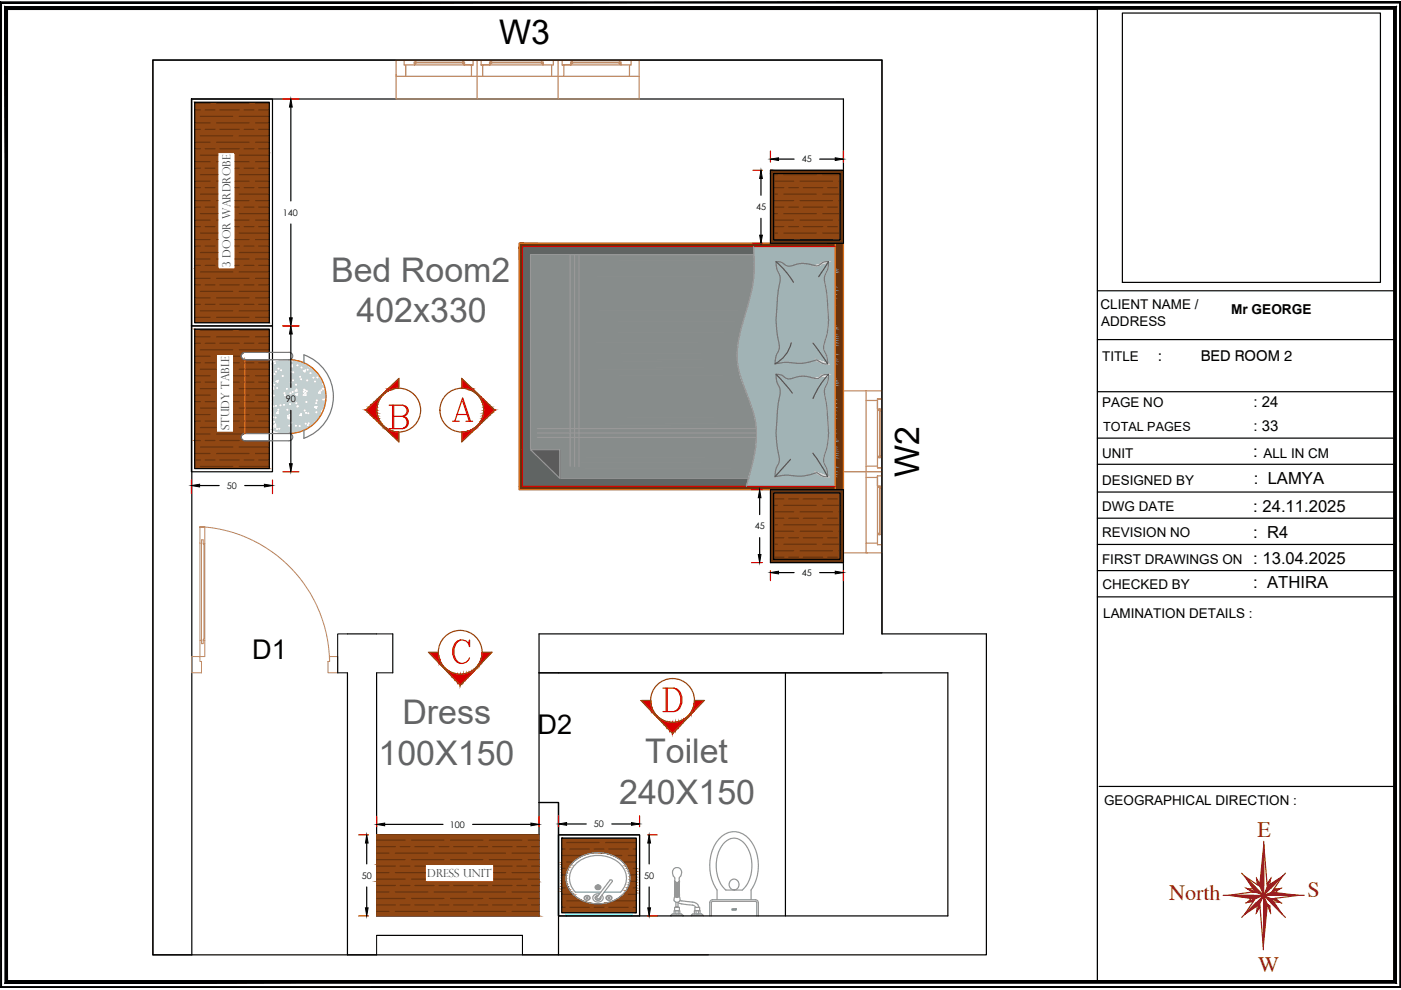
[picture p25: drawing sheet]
<svg xmlns="http://www.w3.org/2000/svg" width="297mm" height="210mm" viewBox="0 0 297 210" stroke-linecap="round" stroke-linejoin="round" font-family="sans-serif">
<defs><g id="words">
<g font-size="7.2">
<text x="105.8" y="9.3">W3</text>
<text x="194.8" y="101.2" transform="rotate(-90 194.8 101.2)">W2</text>
</g>
<g font-size="7.2" fill="#636466">
<text x="70.2" y="59.8">Bed Room2</text>
<text x="75.6" y="68.4">402x330</text>
<text x="85.3" y="153.5">Dress</text>
<text x="136.8" y="161.8">Toilet</text>
<text x="80.2" y="162.2">100X150</text>
<text x="131.3" y="170.4">240X150</text>
</g>
<g font-size="5.8">
<text x="53.5" y="139.7">D1</text>
<text x="114" y="155.7">D2</text>
</g>
<g font-size="4.7" fill="#991b1e">
<text x="266.6" y="177.4">E</text>
<text x="247.9" y="190.7">North</text>
<text x="277.2" y="190.2">S</text>
<text x="266.7" y="206.1">W</text>
</g>
<g font-size="3.5">
<text x="265.7" y="96.9">:</text>
<text x="265.8" y="102.6">: LAMYA</text>
<text x="265.7" y="108.6">: 24.11.2025</text>
<text x="265.7" y="114">: R4</text>
<text x="265.7" y="119.7">: 13.04.2025</text>
<text x="265.7" y="124.7">: ATHIRA</text>
</g>
<g font-size="3.2">
<text x="245.5" y="76.5">:</text>
<text x="254.6" y="76.5">BED ROOM 2</text>
<text x="265.8" y="86.4">: 24</text>
<text x="265.8" y="91.4">: 33</text>
</g>
<g font-size="2.9">
<text x="233.3" y="65.5">CLIENT NAME /</text>
<text x="233.5" y="69.2">ADDRESS</text>
<text x="261" y="66.5">Mr GEORGE</text>
<text x="233.7" y="76.5">TITLE</text>
<text x="233.7" y="86.4">PAGE NO</text>
<text x="233.7" y="97">UNIT</text>
<text x="267.9" y="97">ALL IN CM</text>
<text x="233.7" y="102.8">DESIGNED BY</text>
<text x="233.7" y="108.4">DWG DATE</text>
<text x="233.7" y="113.8">REVISION NO</text>
<text x="233.7" y="119.5">FIRST DRAWINGS ON</text>
<text x="233.8" y="124.8">CHECKED BY</text>
<text x="233.9" y="131">LAMINATION DETAILS :</text>
<text x="234.1" y="170.7">GEOGRAPHICAL DIRECTION :</text>
</g>
<text font-size="2.7" x="233.9" y="91.3">TOTAL PAGES</text>
<g font-size="2.4" fill="#3b3b3b">
<text x="48.9" y="56.6" transform="rotate(-90 48.9 56.6)">3 DOOR WARDROBE</text>
<text x="48.6" y="91.2" transform="rotate(-90 48.6 91.2)">STUDY TABLE</text>
<text x="90.6" y="186">DRESS UNIT</text>
</g>
<g font-size="1.9">
<text x="170" y="34.4">45</text>
<text x="60" y="45.7">140</text>
<text x="160.3" y="44.5">45</text>
<text x="60.6" y="85.2">90</text>
<text x="48.1" y="103.6">50</text>
<text x="160" y="112.2">45</text>
<text x="170" y="122.1">45</text>
<text x="95.4" y="175.5">100</text>
<text x="125.9" y="175.4">50</text>
<text x="76.7" y="186.3">50</text>
<text x="136.6" y="186.3">50</text>
</g>
</g></defs>
<!-- layer: hatch -->
<g fill="#f00" stroke="#f00" stroke-width=".21">
<path d="M82.4 82.3l2.1-2v2z"/>
<path d="M82.3 91.6h2.2z"/>
<path d="M97.9 80.3l2.2 2h-2.2z"/>
<path d="M97.9 91.6h2.2z"/>
<path d="M90.9 138.3h2v2.2z"/>
<path d="M102.2 138.3v2.2z"/>
<path d="M135.9 148.5h2.1v2.2z"/>
<path d="M147.2 148.5v2.2z"/>
<path d="M82.4 82.3h2.1zM82.3 82.4h1.6z"/>
<path d="M82.3 82.4l1 .1 .6-.1zM82.3 82.4l1 .1h-1.1z"/>
<path d="M82.2 82.5l.6 .2 .5-.2zM82.2 82.5l.6 .2h-.8z"/>
<path d="M82 82.7l.2 .2 .6-.2zM81.7 82.9l.3-.2 .2 .2z"/>
<path d="M81.7 82.9v.4l.5-.4zM81.7 82.9v.4h-.3z"/>
<path d="M81.4 83.3l-.1 .4 .4-.4zM81 83.7l.4-.4-.1 .4z"/>
<path d="M81 83.7l-.1 .4 .4-.4zM80.5 84.1l.5-.4-.1 .4z"/>
<path d="M80.5 84.1v.5l.4-.5zM80.5 84.1v.5h-.5z"/>
<path d="M80 84.6l.2 .6 .3-.6zM79.4 85.2l.6-.6 .2 .6z"/>
<path d="M79.4 85.2l.7 .6 .1-.6zM78.8 85.8l.6-.6 .7 .6z"/>
<path d="M78.8 85.8l1.1 .6 .2-.6zM78.2 86.4l.6-.6 1.1 .6z"/>
<path d="M78.2 86.4l1.7 .6v-.6zM77.5 87l.7-.6 1.7 .6z"/>
<path d="M77.5 87l2.4 .6v-.6zM77.5 87l2.4 .6h-1.7z"/>
<path d="M78.2 87.6l1.9 .6-.2-.6zM78.2 87.6l1.9 .6h-1.3z"/>
<path d="M78.8 88.2l1.4 .5-.1-.5zM78.8 88.2l1.4 .5h-.8z"/>
<path d="M79.4 88.7l1.1 .6-.3-.6zM79.4 88.7l1.1 .6h-.5z"/>
<path d="M80 89.3l.9 .5-.4-.5zM80 89.3l.9 .5h-.4z"/>
<path d="M80.5 89.8l.8 .4-.4-.4zM80.5 89.8l.8 .4h-.3z"/>
<path d="M81 90.2l.7 .4-.4-.4zM81 90.2l.7 .4h-.3z"/>
<path d="M81.4 90.6l.8 .4-.5-.4zM81.4 90.6l.8 .4h-.5z"/>
<path d="M81.7 91l1.1 .2-.6-.2zM81.7 91l1.1 .2h-.8z"/>
<path d="M82 91.2l1.3 .2-.5-.2zM82 91.2l1.3 .2h-1.1z"/>
<path d="M82.2 91.4l1.7 .2zM82.2 91.4l1.7 .2h-1.6z"/>
<path d="M82.3 91.6h2.2zM82.4 91.6h2.1v2.1z"/>
<path d="M97.9 82.3h2.2zM98.5 82.4h1.6z"/>
<path d="M98.5 82.4h1.6l-1 .1zM99.1 82.5h1.1l-.1-.1z"/>
<path d="M99.1 82.5h1.1l-.5 .2zM99.7 82.7h.7l-.2-.2z"/>
<path d="M99.7 82.7h.7l-.2 .2zM100.4 82.7l-.2 .2h.5z"/>
<path d="M100.2 82.9h.5v.4zM100.7 82.9v.4h.4z"/>
<path d="M100.7 83.3h.4l.1 .4zM101.1 83.3l.1 .4h.3z"/>
<path d="M101.2 83.7h.3l.1 .4zM101.5 83.7l.1 .4h.4z"/>
<path d="M101.6 84.1h.4l-.1 .5zM102 84.1l-.1 .5h.6z"/>
<path d="M101.9 84.6h.6l-.3 .6zM102.5 84.6l-.3 .6h.9z"/>
<path d="M102.2 85.2h.9l-.7 .6zM102.4 85.8h1.3l-.6-.6z"/>
<path d="M102.4 85.8h1.3l-1.2 .6zM102.5 86.4h1.8l-.6-.6z"/>
<path d="M102.5 86.4h1.8l-1.7 .6zM102.6 87h2.3l-.6-.6z"/>
<path d="M102.6 87h2.3l-2.4 .6zM102.5 87.6h1.8l.6-.6z"/>
<path d="M102.5 87.6h1.8l-1.9 .6zM102.4 88.2h1.3l.6-.6z"/>
<path d="M102.4 88.2h1.3l-1.5 .5zM102.2 88.7h.9l.6-.5z"/>
<path d="M102.2 88.7h.9l-1.2 .6zM101.9 89.3h.6l.6-.6z"/>
<path d="M101.9 89.3h.6l-.9 .5zM101.6 89.8h.4l.5-.5z"/>
<path d="M101.6 89.8h.4l-.8 .4zM101.2 90.2h.3l.5-.4z"/>
<path d="M100.7 90.6l.5-.4h.3zM100.7 90.6h.4l.4-.4z"/>
<path d="M100.2 91l.5-.4h.4zM100.2 91h.5l.4-.4z"/>
<path d="M99.7 91.2l.5-.2h.5zM99.7 91.2h.7l.3-.2z"/>
<path d="M99.1 91.4l1.3-.2zM99.1 91.4h1.1l.2-.2z"/>
<path d="M98.5 91.6l1.7-.2zM98.5 91.6h1.6l.1-.2z"/>
<path d="M97.9 91.6h2.2zM97.9 91.6v2.1l2.2-2.1z"/>
<path d="M92.9 138.3v2.2zM93 138.9v1.6z"/>
<path d="M93 138.9v1.6l.1-1zM93.1 139.5v1.1l-.1-.1z"/>
<path d="M93.1 139.5v1.1l.2-.5zM93.3 140.1v.7l-.2-.2z"/>
<path d="M93.3 140.1v.7l.3-.2zM93.3 140.8l.3-.2v.5z"/>
<path d="M93.6 140.6v.5h.3zM93.6 141.1h.3v.3z"/>
<path d="M93.9 141.1v.3l.4 .2zM93.9 141.4l.4 .2v.3z"/>
<path d="M94.3 141.6v.3l.5 .1zM94.3 141.9l.5 .1v.4z"/>
<path d="M94.8 142v.4l.5-.1zM94.8 142.4l.5-.1v.6z"/>
<path d="M95.3 142.3v.6l.5-.3zM95.3 142.9l.5-.3v.9z"/>
<path d="M95.8 142.6v.9l.6-.7zM96.4 142.8v1.3l-.6-.6z"/>
<path d="M96.4 142.8v1.3l.6-1.2zM97 142.9v1.8l-.6-.6z"/>
<path d="M97 142.9v1.8l.6-1.7zM97.6 143v2.3l-.6-.6z"/>
<path d="M97.6 143v2.3l.6-2.4zM98.2 142.9v1.8l-.6 .6z"/>
<path d="M98.2 142.9v1.8l.6-1.9zM98.8 142.8v1.3l-.6 .6z"/>
<path d="M98.8 142.8v1.3l.6-1.5zM99.4 142.6v.9l-.6 .6z"/>
<path d="M99.4 142.6v.9l.5-1.2zM99.9 142.3v.6l-.5 .6z"/>
<path d="M99.9 142.3v.6l.5-.9zM100.4 142v.4l-.5 .5z"/>
<path d="M100.4 142v.4l.5-.8zM100.9 141.6v.3l-.5 .5z"/>
<path d="M101.3 141.1l-.4 .5v.3zM101.3 141.1v.3l-.4 .5z"/>
<path d="M101.6 140.6l-.3 .5v.3zM101.6 140.6v.5l-.3 .3z"/>
<path d="M101.9 140.1l-.3 .5v.5zM101.9 140.1v.7l-.3 .3z"/>
<path d="M102.1 139.5l-.2 .6v.7zM102.1 139.5v1.1l-.2 .2z"/>
<path d="M102.2 138.9l-.1 1.7zM102.2 138.9v1.6l-.1 .1z"/>
<path d="M102.2 138.3v2.2zM102.2 138.3h2.1l-2.1 2.2z"/>
<path d="M138 148.5v2.2zM138 149.1v1.6z"/>
<path d="M138 149.1v1.6zM138.1 149.7v1.1z"/>
<path d="M138.1 149.7v1.1l.2-.5zM138.3 150.3v.7l-.2-.2z"/>
<path d="M138.3 150.3v.7l.3-.2zM138.3 151l.3-.2v.5z"/>
<path d="M138.6 150.8v.5l.3 .1zM138.6 151.3l.3 .1v.3z"/>
<path d="M138.9 151.4v.3l.4 .1zM138.9 151.7l.4 .1v.3z"/>
<path d="M139.3 151.8v.3l.5 .1zM139.3 152.1l.5 .1v.4z"/>
<path d="M139.8 152.2v.4l.5-.1zM139.8 152.6l.5-.1v.6z"/>
<path d="M140.3 152.5v.6l.5-.3zM140.3 153.1l.5-.3v.9z"/>
<path d="M140.8 152.8v.9l.6-.7zM141.4 153v1.3l-.6-.6z"/>
<path d="M141.4 153v1.3l.6-1.2zM142 153.1v1.8l-.6-.6z"/>
<path d="M142 153.1v1.8l.6-1.7zM142.6 153.2v2.3l-.6-.6z"/>
<path d="M142.6 153.2v2.3l.6-2.4zM143.2 153.1v1.8l-.6 .6z"/>
<path d="M143.2 153.1v1.8l.6-1.9zM143.8 153v1.3l-.6 .6z"/>
<path d="M143.8 153v1.3l.6-1.5zM144.4 152.8v.9l-.6 .6z"/>
<path d="M144.4 152.8v.9l.5-1.2zM144.9 152.5v.6l-.5 .6z"/>
<path d="M144.9 152.5v.6l.5-.9zM145.4 152.2v.4l-.5 .5z"/>
<path d="M145.4 152.2v.4l.5-.8zM145.9 151.8v.3l-.5 .5z"/>
<path d="M146.3 151.4l-.4 .4v.3zM146.3 151.4v.3l-.4 .4z"/>
<path d="M146.6 150.8l-.3 .6v.3zM146.6 150.8v.5l-.3 .4z"/>
<path d="M146.9 150.3l-.3 .5v.5zM146.9 150.3v.7l-.3 .3z"/>
<path d="M147.1 149.7l-.2 .6v.7zM147.1 149.7v1.1l-.2 .2z"/>
<path d="M147.2 149.1l-.1 1.7zM147.2 149.1l-.1 1.7z"/>
<path d="M147.2 148.5v2.2zM147.2 148.5h2.1l-2.1 2.2z"/>
</g>
<g fill="none" stroke="#954a00" stroke-width=".25">
<path d="M84.5 82.3v-2l-7 6.7 7 6.7v-2.1M97.9 82.3v-2l7 6.7-7 6.7v-2.1M92.9 138.3h-2l6.7 7 6.7-7h-2.1M138 148.5h-2.1l6.7 7 6.7-7h-2.1"/>
<circle cx="84.5" cy="87" r="4.6"/>
<circle cx="97.9" cy="87" r="4.6"/>
<circle cx="97.6" cy="138.3" r="4.6"/>
<circle cx="142.6" cy="148.5" r="4.6"/>
</g>
<!-- layer: frame -->
<g fill="none" stroke="#f00" stroke-width=".25">
<path d="M82.5 85.9h2.9l.7 .2a1.15 1.15 0 0 1 0 1.9l-.7 .3M82.5 90.9h2.9a1.31 1.31 0 0 0 1.2-1.3 1.31 1.31 0 0 0-1.2-1.3 1.35 1.35 0 0 1 1 1.3 1.35 1.35 0 0 1-1 1.3M83.2 85.9v5M83.5 85.9v5M85.4 85.9a1.21 1.21 0 0 1 .9 1.2 1.21 1.21 0 0 1-.9 1.2h-1.9M96 89.3h1.4M96.4 89.3l1.7-5 1.6 5M96.9 87.9h2.1M98.1 85l1.4 4.3M98.8 89.3h1.4M97.7 135.7a2.83 2.83 0 0 0 0 5M99.3 136.4l.3 .7v-1.4l-.3 .7a1.75 1.75 0 0 0-3 .5 2.95 2.95 0 0 0 .7 3.5 1.75 1.75 0 0 0 2.6-.9"/>
<path d="M140.6 145.9h2.3a2.4 2.4 0 0 1 1.7 3.1 2.08 2.08 0 0 1-1.7 1.9h-2.3M141.3 145.9v5M141.5 145.9v5M142.9 145.9a2.83 2.83 0 0 1 0 5"/>
</g>
<!-- layer: 0 -->
<g fill="none" stroke="#000" stroke-width=".25">
<path d="M232.7 2v205.8M238 2.8h54.7v57.1h-54.7zM40.6 21h17.2v48.1h-17.2zM41.3 21.7h15.8v46.7h-15.8zM61.7 22.7v19.9M161.3 37.8v3.6M163.4 36.1h15.4v15.5h-15.4zM164 36.8h14.1v14.1h-14.1zM165.1 33.7h3.3M173.8 33.7h3.3M61.7 47.5v19.9M161.3 46.3v3.6"/>
<path d="M40.6 69.1h17.2v30.9h-17.2zM41.3 69.8h15.8v29.5h-15.8zM61.7 70.8v11.3M232.7 61.7h62.9M232.7 72h62.9M61.7 87v11.3M232.7 92.9h62.7M232.7 98.4h62.7M232.7 83.1h62.9M42.3 102.9h4.2M51.9 102.9h4.2M161.1 105.5v3.6"/>
<path d="M161.1 114v3.6M163.4 103.8h15.4v15.5h-15.4zM164 104.5h14.1v14.1h-14.1zM232.7 104.3h62.7M232.7 109.9h62.7M232.7 115.4h62.7M73.7 134.4h6.1M83.3 134.4v8.3M165.1 121.4h3.3M173.8 121.4h3.3M187 134.4v-121.7h-154.6v189.8h8.3v-181.5h138.1v113.4h-64.5v59.8h-34.5v-51.5M187 134.4v-121.7h-154.6v189.8h86v-32.3"/>
<path d="M187 134.4h22.1v68.1h-90.7M232.7 121h62.7M232.7 126.5h62.7M73.7 142.7v59.8h6.1M114.3 142.7h86.7v51.5h-82.6v-24h-4.1M166.5 142.7v51.5M77.8 178.7v4.5M79.8 177h34.5M81.6 174.8h12.3M100.2 174.8h12.4M118.4 177h17.2v17.2M118.4 177h17.2v17.2h-17.2z"/>
<path d="M119.1 177.7h15.8v15.8h-15.8zM120.1 174.7h4.2M129.7 174.7h4.2M137.6 178.7v4.5M233.1 166.7h62.7M77.8 188.1v4.4M79.8 198.3h31M137.6 188.1v4.4M142.3 194.1v.1M144.8 194.1v.1"/>
</g>
<!-- layer: WWW -->
<path d="M42.4 111.7h1h-1h1v27.5h-2.7v3.5h2v-2.5h-.3zM42.4 115.2h.3M42.7 114.5h.4v.8l.2 .2v19.9l-.2 .2v.9h-.4zM43.1 115.2h.3M43.4 111.7a29.1 29.1 0 0 1 26.5 28.5M42.4 135.8h.3M43.1 135.8h.3M69.9 139.2h1.7v3.5h-2.1v-2.5h.4zM71.6 139.2v3.5" fill="none" stroke="#b88a5c" stroke-width=".21"/>
<g fill="none" stroke="#b88a5c" stroke-width=".25">
<path d="M84 16.2h51.5M84 12.7h51.5v8.3h-51.5zM85.7 12.7v1.1h2.1v-.6h10.7v.6M86 13.8v2.4M87.8 13.3h10.7M87.8 12.7l.5 .5M87.9 13.3v.5l.4-.5M98.1 13.3l.3 .5v-.5M98.5 12.7l-.4 .5M100 13.8v2.4M100.3 12.7v1.1h-12.4M101.1 12.7v8.3"/>
<path d="M102 12.7v1.1h15.3v-1.1M102.3 13.8v2.4M103.8 13.3h11.4M103.8 13.8v-.6h11.4v.6M103.8 12.7l.5 .5M103.9 13.3v.5l.4-.5M114.7 13.3l.4 .5v-.5M115.2 12.7l-.5 .5M117 13.8v2.4M118.3 12.7v8.3M119.2 12.7v1.1h12.4M119.5 13.8v2.4"/>
<path d="M121 13.3h10.7M121 12.7l.4 .5M121.1 13.3v.5l.3-.5M131.2 13.3l.4 .5v-.5M131.7 12.7l-.5 .5M133.5 13.8v2.4M133.8 12.7v1.1h-2.1v-.6h-10.7v.6M178.8 82.9h8.3v34.3h-8.3zM183.6 82.9v34.3M183.6 98.8h2.4M183.6 84.9h2.4M186 99.2h1.1h-1.1"/>
<path d="M186 84.6h1.1h-1.1M186 86.7h.6v10.3h-.6v2.2M186 84.6v12.3M186.5 96.6l-.5 .3h.5M186.5 87.2l-.5-.4h.5v10.2M186.6 96.6l.5 .4M187.1 86.7l-.5 .5M178.8 100h8.3M183.6 115.2h2.4M183.6 101.2h2.4M186 103h.6v10.4h-.6v2.1h1.1M186.5 112.9l-.5 .4h.5"/>
<path d="M186.5 103.5l-.5-.4h.5v10.3M187.1 100.9h-1.1v12.4M187.1 103l-.5 .5"/>
</g>
<!-- layer: 0 -->
<path d="M1.3 2h231.4v206.2h-231.4zM73.7 134.4h-2.1v8.3h2.1M79.8 134.4h3.5M79.8 142.7h3.5M79.8 198.3v4.2M110.8 202.5v-4.2v4.2h39.4" fill="none" stroke="#000" stroke-width=".21"/>
<g fill="#c3cfd0" stroke="#c3cfd0" stroke-width=".21">
<path d="M60.8 76.3h.9z"/>
<path d="M60.3 91.8h2.1z"/>
<path d="M60.8 76.3l1.6 .1zM60.3 76.4h2.1z"/>
<path d="M60.3 76.4h2.3zM60 76.4h2.6z"/>
<path d="M60 76.4l3.2 .1zM59.4 76.5l.6-.1 3.2 .1z"/>
<path d="M59.4 76.5l3.9 .1zM59.3 76.6h4z"/>
<path d="M59.3 76.6l4.7 .1-.7-.1zM58.7 76.7l.6-.1 4.7 .1z"/>
<path d="M58.7 76.7l5.4 .1zM58.5 76.8h5.6z"/>
<path d="M58.5 76.8l6.2 .2-.6-.2zM57.9 77l.6-.2 6.2 .2z"/>
<path d="M57.9 77l6.9 .1zM57.8 77.1h7z"/>
<path d="M57.8 77.1l7.6 .3-.6-.3zM57.8 77.1l7.6 .3h-7.6z"/>
<path d="M57.8 77.4l8.3 .5-.7-.5zM57.8 77.4l8.3 .5h-8.3z"/>
<path d="M57.8 77.9l8.9 .5-.6-.5zM57.8 77.9l8.9 .5h-8.9z"/>
<path d="M57.8 78.4l9.4 .6-.5-.6zM57.8 78.4l9.4 .6h-9.4z"/>
<path d="M57.8 79l9.9 .6-.5-.6zM57.8 79l9.9 .6h-9.9z"/>
<path d="M57.8 79.6l10.3 .7-.4-.7zM57.8 79.6l10.3 .7h-10.3z"/>
<path d="M57.8 80.3l10.7 .7-.4-.7zM57.8 80.3l10.7 .7h-10.7z"/>
<path d="M57.8 81l11 .7-.3-.7zM57.8 81l11 .7h-11z"/>
<path d="M57.8 81.7l11.2 .8-.2-.8zM57.8 81.7l11.2 .8h-11.2z"/>
<path d="M57.8 82.5l11.3 .8-.1-.8zM57.8 82.5l11.3 .8h-11.3z"/>
<path d="M57.8 83.3l11.3 .8v-.8zM57.8 83.3l11.3 .8h-11.3z"/>
<path d="M57.8 84.1l11.3 .8v-.8zM57.8 84.1l11.3 .8h-11.3z"/>
<path d="M57.8 84.9l11.2 .8 .1-.8zM57.8 84.9l11.2 .8h-11.2z"/>
<path d="M57.8 85.7l11 .7 .2-.7zM57.8 85.7l11 .7h-11z"/>
<path d="M57.8 86.4l10.7 .8 .3-.8zM57.8 86.4l10.7 .8h-10.7z"/>
<path d="M57.8 87.2l10.3 .7 .4-.7zM57.8 87.2l10.3 .7h-10.3z"/>
<path d="M57.8 87.9l9.9 .7 .4-.7zM57.8 87.9l9.9 .7h-9.9z"/>
<path d="M57.8 88.6l9.4 .6 .5-.6zM57.8 88.6l9.4 .6h-9.4z"/>
<path d="M57.8 89.2l8.9 .6 .5-.6zM57.8 89.2l8.9 .6h-8.9z"/>
<path d="M57.8 89.8l8.3 .5 .6-.5zM57.8 89.8l8.3 .5h-8.3z"/>
<path d="M57.8 90.3l7.6 .5 .7-.5zM57.8 90.3l7.6 .5h-7.6z"/>
<path d="M57.8 90.8l7 .3 .6-.3zM57.8 90.8l7 .3h-7z"/>
<path d="M57.8 91.1h7zM57.8 91.1h6.9z"/>
<path d="M57.9 91.1l6.2 .3 .6-.3zM57.9 91.1l6.2 .3h-5.6z"/>
<path d="M58.5 91.4h5.6zM58.5 91.4l5.5 .1z"/>
<path d="M58.7 91.5l4.6 .1 .7-.1zM58.7 91.5l4.6 .1h-4z"/>
<path d="M59.3 91.6h4zM59.3 91.6l3.9 .1z"/>
<path d="M59.4 91.7l3.2 .1 .6-.1zM59.4 91.7l3.2 .1z"/>
<path d="M60 91.8h2.6zM60 91.8h2.4z"/>
<path d="M60.3 91.8l1.4 .1zM60.8 91.9h.9z"/>
</g>
<g fill="none" stroke="#fff" stroke-width=".25">
<path d="M61.9 77.3l.1 .5-.4-.1zM64.3 78.6l.5-.2-.1 .5zM57.8 82.3l.2-.2v.4h-.2M57.9 90.5l.5-.6 .1 .7zM58.5 80.8l.5-.1-.1 .4zM58.9 87.2l.1 .5-.4-.1zM61 88.6l.4-.2-.1 .4zM62.6 83.6l.5-.2-.1 .4zM62.9 82.5l.1 .4h-.4zM63.9 87.7v.4h-.4zM64.8 83.2l.1 .7-.6-.1zM66.7 86.4l.5-.2-.1 .4z"/>
<path d="M67.8 82.9l.1 .5-.4-.1zM68.6 81.3l-.2 .1 .3 .2"/>
</g>
<g fill="#fff" stroke="#fff" stroke-width=".21">
<circle cx="58.3" cy="77" r=".11"/>
<circle cx="58.2" cy="79.3" r=".11"/>
<circle cx="61.8" cy="76.5" r=".11"/>
<circle cx="58.1" cy="81.6" r=".11"/>
<circle cx="61.7" cy="78.8" r=".11"/>
<circle cx="58.1" cy="83.9" r=".11"/>
<circle cx="61.7" cy="81.1" r=".11"/>
<circle cx="65.2" cy="78.4" r=".11"/>
<circle cx="58" cy="86.2" r=".11"/>
<circle cx="61.6" cy="83.4" r=".11"/>
<circle cx="65.1" cy="80.7" r=".11"/>
<circle cx="57.9" cy="88.5" r=".11"/>
<circle cx="61.5" cy="85.7" r=".11"/>
<circle cx="65" cy="82.9" r=".11"/>
<circle cx="57.8" cy="90.7" r=".11"/>
<circle cx="61.4" cy="88" r=".11"/>
<circle cx="65" cy="85.2" r=".11"/>
<circle cx="68.6" cy="82.4" r=".11"/>
<circle cx="61.3" cy="90.2" r=".11"/>
<circle cx="64.9" cy="87.5" r=".11"/>
<circle cx="68.5" cy="84.7" r=".11"/>
<circle cx="64.8" cy="89.8" r=".11"/>
<circle cx="68.5" cy="87" r=".11"/>
<circle cx="59.6" cy="78.5" r=".11"/>
<circle cx="63.9" cy="77.9" r=".11"/>
<circle cx="65.6" cy="77.7" r=".11"/>
<circle cx="57.8" cy="81.2" r=".11"/>
<circle cx="62.1" cy="80.6" r=".11"/>
<circle cx="63.8" cy="80.4" r=".11"/>
<circle cx="66.4" cy="80.1" r=".11"/>
<circle cx="60.3" cy="83.3" r=".11"/>
<circle cx="62" cy="83.1" r=".11"/>
<circle cx="64.6" cy="82.8" r=".11"/>
<circle cx="58.5" cy="86.1" r=".11"/>
<circle cx="60.2" cy="85.8" r=".11"/>
<circle cx="62.8" cy="85.5" r=".11"/>
<circle cx="67.2" cy="84.9" r=".11"/>
<circle cx="68.9" cy="84.7" r=".11"/>
<circle cx="58.4" cy="88.5" r=".11"/>
<circle cx="61" cy="88.2" r=".11"/>
<circle cx="65.4" cy="87.6" r=".11"/>
<circle cx="67.1" cy="87.4" r=".11"/>
<circle cx="59.2" cy="90.9" r=".11"/>
<circle cx="63.5" cy="90.3" r=".11"/>
<circle cx="65.3" cy="90.1" r=".11"/>
<circle cx="65.8" cy="79.1" r=".11"/>
<circle cx="67.3" cy="80" r=".11"/>
<circle cx="62.2" cy="78.9" r=".11"/>
<circle cx="63.6" cy="79.9" r=".11"/>
<circle cx="68.1" cy="82.8" r=".11"/>
<circle cx="58.5" cy="78.8" r=".11"/>
<circle cx="59.9" cy="79.7" r=".11"/>
<circle cx="64.5" cy="82.6" r=".11"/>
<circle cx="60.8" cy="82.4" r=".11"/>
<circle cx="66.8" cy="86.3" r=".11"/>
<circle cx="68.2" cy="87.2" r=".11"/>
<circle cx="63.1" cy="86.1" r=".11"/>
<circle cx="64.6" cy="87" r=".11"/>
<circle cx="59.5" cy="86" r=".11"/>
<circle cx="60.9" cy="86.9" r=".11"/>
<circle cx="65.4" cy="89.8" r=".11"/>
<circle cx="61.8" cy="89.6" r=".11"/>
<circle cx="58.1" cy="89.4" r=".11"/>
<circle cx="63.1" cy="77.5" r=".11"/>
<circle cx="66.8" cy="80.9" r=".11"/>
<circle cx="68.4" cy="82.4" r=".11"/>
<circle cx="59" cy="78.2" r=".11"/>
<circle cx="62.8" cy="81.6" r=".11"/>
<circle cx="64.4" cy="83.1" r=".11"/>
<circle cx="67" cy="85.5" r=".11"/>
<circle cx="58.8" cy="82.3" r=".11"/>
<circle cx="60.4" cy="83.8" r=".11"/>
<circle cx="63" cy="86.2" r=".11"/>
<circle cx="66.8" cy="89.6" r=".11"/>
<circle cx="59" cy="86.9" r=".11"/>
<circle cx="62.7" cy="90.3" r=".11"/>
<circle cx="58.7" cy="91" r=".11"/>
</g>
<g fill="#904713" stroke="#904713" stroke-width=".21">
<path d="M41.3 21.7l15.8 10.7v-10.7zM41.3 21.7l15.8 10.7h-15.8z"/>
<path d="M41.3 32.4l4.9 24.6v-24.6zM41.3 32.4l4.9 24.6h-4.9z"/>
<path d="M49.8 32.4l7.3 24.6v-24.6zM49.8 32.4l7.3 24.6h-7.3z"/>
<path d="M41.3 57l15.8 11.4v-11.4zM41.3 57l15.8 11.4h-15.8z"/>
<path d="M41.3 69.8l15.8 4.9v-4.9zM41.3 69.8l15.8 4.9h-15.8z"/>
<path d="M41.3 74.7h10.6zM41.3 74.7h10.5z"/>
<path d="M41.3 74.7h10.5zM41.3 74.7l10.4 .1z"/>
<path d="M41.3 74.8h10.4zM41.3 74.8h10.2z"/>
<path d="M41.3 74.8h10.2zM41.3 74.8l10.1 .1z"/>
<path d="M41.3 74.9h10.1zM41.3 74.9l10 .1z"/>
<path d="M41.3 75h10zM41.3 75l10 .1z"/>
<path d="M49.5 75.1h1.8zM49.5 75.1h1.7z"/>
<path d="M49.5 75.1l1.7 .2v-.2zM49.5 75.1l1.7 .2h-1.7z"/>
<path d="M49.5 75.3l1.6 .1 .1-.1zM49.5 75.3l1.6 .1h-1.6z"/>
<path d="M49.5 75.4l1.6 .2v-.2zM49.5 75.4l1.6 .2h-1.6z"/>
<path d="M49.5 75.6l1.7 .1-.1-.1zM49.5 75.6l1.7 .1h-1.7z"/>
<path d="M49.5 75.7l1.7 .1v-.1zM49.5 75.7l1.7 .1h-1.7z"/>
<path d="M49.5 75.8l1.8 .2-.1-.2zM49.5 75.8l1.8 .2h-1.8z"/>
<path d="M49.5 76l1.9 .1zM49.5 76l1.9 .1z"/>
<path d="M49.5 76.1l2 .1zM49.5 76.1l2 .1z"/>
<path d="M49.5 76.2h2.2zM49.5 76.2h2.2z"/>
<path d="M49.5 76.2l2.3 .1zM49.5 76.2l2.3 .1z"/>
<path d="M49.5 76.3h2.4zM49.5 76.3h2.4z"/>
<path d="M51.9 76.3l5.2 15.3v-15.3zM51.9 76.3l5.2 15.3h-5.2z"/>
<path d="M41.3 75.1l4.6 16.5v-16.5zM41.3 75.1l4.6 16.5h-4.6z"/>
<path d="M49.5 76.3l2.4 15.3v-15.3zM49.5 76.3l2.4 15.3h-2.4z"/>
<path d="M51.9 91.6l5.2 .3v-.3zM51.9 91.6l5.2 .3h-5.2z"/>
<path d="M41.3 91.6l10.6 .3v-.3zM41.3 91.6l10.6 .3h-10.6z"/>
<path d="M41.3 91.9h10.5zM41.3 91.9h10.6z"/>
<path d="M41.3 91.9h10.5zM41.3 91.9l10.4 .1z"/>
<path d="M41.3 92h10.4zM41.3 92h10.2z"/>
<path d="M41.3 92h10.2zM41.3 92l10.1 .1z"/>
<path d="M41.3 92.1h10.1zM41.3 92.1l10 .1z"/>
<path d="M41.3 92.2l9.9 .1 .1-.1zM41.3 92.2l9.9 .1h-9.9z"/>
<path d="M41.3 92.3l9.9 .2v-.2zM41.3 92.3l9.9 .2h-9.9z"/>
<path d="M41.3 92.5l9.8 .1 .1-.1zM41.3 92.5l9.8 .1h-9.8z"/>
<path d="M41.3 92.6l9.8 .2v-.2zM41.3 92.6l9.8 .2h-9.8z"/>
<path d="M41.3 92.8l9.9 .1-.1-.1zM41.3 92.8l9.9 .1h-9.9z"/>
<path d="M41.3 92.9l9.9 .1v-.1zM41.3 92.9l9.9 .1h-9.9z"/>
<path d="M41.3 93l10 .2-.1-.2zM41.3 93l10 .2h-10z"/>
<path d="M41.3 93.2l10.1 .1zM41.3 93.2l10.1 .1z"/>
<path d="M41.3 93.3l10.2 .1zM41.3 93.3l10.2 .1z"/>
<path d="M41.3 93.4h10.4zM41.3 93.4h10.4z"/>
<path d="M41.3 93.4l10.5 .1zM41.3 93.4l10.5 .1z"/>
<path d="M41.3 93.5h10.6zM41.3 93.5h10.6z"/>
<path d="M41.3 93.5l15.8 5.8v-5.8zM41.3 93.5l15.8 5.8h-15.8z"/>
<path d="M164 36.8l14.1 14.1v-14.1zM164 36.8l14.1 14.1h-14.1z"/>
<path d="M164 104.5l14.1 14.1v-14.1zM164 104.5l14.1 14.1h-14.1z"/>
<path d="M79.8 177l34.5 6.3v-6.3zM79.8 177l34.5 6.3h-34.5z"/>
<path d="M79.8 183.3l10.4 3.6v-3.6zM79.8 183.3l10.4 3.6h-10.4z"/>
<path d="M104.7 183.3l9.6 3.6v-3.6zM104.7 183.3l9.6 3.6h-9.6z"/>
<path d="M79.8 186.9l34.5 7.3v-7.3zM79.8 186.9l34.5 7.3h-34.5z"/>
<path d="M119.1 177.7l15.8 3.1v-3.1zM119.1 177.7l15.8 3.1h-15.8z"/>
<path d="M126.6 180.8h8.3zM126.6 180.8h8.3z"/>
<path d="M119.1 180.8h7.5zM119.1 180.8h6.8z"/>
<path d="M127.4 180.8l7.5 .1zM127.4 180.8l7.5 .1z"/>
<path d="M119.1 180.8h6.8zM119.1 180.8l6 .1z"/>
<path d="M128.1 180.9l6.8 .1v-.1zM128.1 180.9l6.8 .1h-6.1z"/>
<path d="M119.1 180.9l5.3 .2 .7-.2zM119.1 180.9l5.3 .2h-5.3z"/>
<path d="M128.8 181l6.1 .2v-.2zM128.8 181l6.1 .2h-5.4z"/>
<path d="M119.1 181.1l4.6 .3 .7-.3zM119.1 181.1l4.6 .3h-4.6z"/>
<path d="M129.5 181.2l5.4 .3v-.3zM129.5 181.2l5.4 .3h-4.7z"/>
<path d="M119.1 181.4l4 .3 .6-.3zM119.1 181.4l4 .3h-4z"/>
<path d="M130.2 181.5l4.7 .3v-.3zM130.2 181.5l4.7 .3h-4.1z"/>
<path d="M119.1 181.7l3.4 .3 .6-.3zM119.1 181.7l3.4 .3h-3.4z"/>
<path d="M130.8 181.8l4.1 .4v-.4zM130.8 181.8l4.1 .4h-3.5z"/>
<path d="M119.1 182l2.8 .4 .6-.4zM119.1 182l2.8 .4h-2.8z"/>
<path d="M131.4 182.2l3.5 .4v-.4zM131.4 182.2l3.5 .4h-3z"/>
<path d="M119.1 182.4l2.3 .5 .5-.5zM119.1 182.4l2.3 .5h-2.3z"/>
<path d="M131.9 182.6l3 .5v-.5zM131.9 182.6l3 .5h-2.5z"/>
<path d="M119.1 182.9l1.9 .5 .4-.5zM119.1 182.9l1.9 .5h-1.9z"/>
<path d="M132.4 183.1l2.5 .5v-.5zM132.4 183.1l2.5 .5h-2.1z"/>
<path d="M119.1 183.4l1.6 .5 .3-.5zM119.1 183.4l1.6 .5h-1.6z"/>
<path d="M132.8 183.6l2.1 .6v-.6zM132.8 183.6l2.1 .6h-1.8z"/>
<path d="M119.1 183.9l1.3 .5 .3-.5zM119.1 183.9l1.3 .5h-1.3z"/>
<path d="M133.1 184.2l1.8 .5v-.5zM133.1 184.2l1.8 .5h-1.6z"/>
<path d="M119.1 184.4l1.1 .6 .2-.6zM119.1 184.4l1.1 .6h-1.1z"/>
<path d="M133.3 184.7l1.6 .6v-.6zM133.3 184.7l1.6 .6h-1.4z"/>
<path d="M119.1 185l1 .6 .1-.6zM119.1 185l1 .6h-1z"/>
<path d="M133.5 185.3l1.4 .6v-.6zM133.5 185.3l1.4 .6h-1.3z"/>
<path d="M119.1 185.6l.9 .6 .1-.6zM119.1 185.6l.9 .6h-.9z"/>
<path d="M133.6 185.9l1.3 .6v-.6zM133.6 185.9l1.3 .6h-1.3z"/>
<path d="M119.1 186.2l1 .6-.1-.6zM119.1 186.2l1 .6h-1z"/>
<path d="M133.6 186.5l1.3 .6v-.6zM133.6 186.5l1.3 .6h-1.4z"/>
<path d="M119.1 186.8l1.1 .6-.1-.6zM119.1 186.8l1.1 .6h-1.1z"/>
<path d="M133.5 187.1l1.4 .6v-.6zM133.5 187.1l1.4 .6h-1.6z"/>
<path d="M119.1 187.4l1.3 .6-.2-.6zM119.1 187.4l1.3 .6h-1.3z"/>
<path d="M133.3 187.7l1.6 .5v-.5zM133.3 187.7l1.6 .5h-1.8z"/>
<path d="M119.1 188l1.6 .5-.3-.5zM119.1 188l1.6 .5h-1.6z"/>
<path d="M133.1 188.2l1.8 .6v-.6zM133.1 188.2l1.8 .6h-2.1z"/>
<path d="M119.1 188.5l1.9 .6-.3-.6zM119.1 188.5l1.9 .6h-1.9z"/>
<path d="M132.8 188.8l2.1 .5v-.5zM132.8 188.8l2.1 .5h-2.5z"/>
<path d="M119.1 189.1l2.3 .4-.4-.4zM119.1 189.1l2.3 .4h-2.3z"/>
<path d="M132.4 189.3l2.5 .5v-.5zM132.4 189.3l2.5 .5h-3z"/>
<path d="M119.1 189.5l2.8 .5-.5-.5zM119.1 189.5l2.8 .5h-2.8z"/>
<path d="M131.9 189.8l3 .4v-.4zM131.4 190.2l.5-.4 3 .4z"/>
<path d="M119.1 190l3.4 .4-.6-.4zM119.1 190l3.4 .4h-3.4z"/>
<path d="M131.4 190.2l3.5 .4v-.4zM130.8 190.6l.6-.4 3.5 .4z"/>
<path d="M119.1 190.4l4 .3-.6-.3zM119.1 190.4l4 .3h-4z"/>
<path d="M130.8 190.6l4.1 .3v-.3zM130.2 190.9l.6-.3 4.1 .3z"/>
<path d="M119.1 190.7l4.6 .4-.6-.4zM119.1 190.7l4.6 .4h-4.6z"/>
<path d="M130.2 190.9l4.7 .3v-.3zM129.5 191.2l.7-.3 4.7 .3z"/>
<path d="M119.1 191.1l5.3 .2-.7-.2zM119.1 191.1l5.3 .2h-5.3z"/>
<path d="M129.5 191.2l5.4 .2v-.2zM128.8 191.4l.7-.2 5.4 .2z"/>
<path d="M119.1 191.3l6 .2-.7-.2zM119.1 191.3l6 .2h-6z"/>
<path d="M128.8 191.4l6.1 .1v-.1zM128.1 191.5l.7-.1 6.1 .1z"/>
<path d="M119.1 191.5l6.8 .1-.8-.1zM119.1 191.5l6.8 .1h-6.8z"/>
<path d="M128.1 191.5l6.8 .1zM127.4 191.6h7.5z"/>
<path d="M119.1 191.6h7.3zM119.1 191.6h7.3z"/>
<path d="M127.4 191.6h7.5zM126.6 191.6h8.3z"/>
<path d="M119.1 191.6h7.5zM119.1 191.6h7.5z"/>
<path d="M119.1 191.6l15.8 1.9v-1.9zM119.1 191.6l15.8 1.9h-15.8z"/>
</g>
<g fill="none" stroke="#68330d" stroke-width=".25">
<path d="M41.3 39.8h1.2M41.3 35.7h1.2M41.3 31.5h1.2M41.3 27.4h1.2M41.3 23.3h1.2M41.3 38.4h3.2M41.3 34.3h3.2M41.3 30.2h3.2M41.3 26h3.2M41.3 21.9h3.2M42.5 37h3.7M42.5 32.9h3.7"/>
<path d="M42.5 28.8h6.8M42.5 24.7h6.8M43.5 39.8h2.1M43.5 35.7h2.1M43.5 31.5h2.1M43.5 27.4h2.1M43.5 23.3h2.1M45.9 38.4h.3M45.9 34.3h.3M45.9 30.2h6.9M45.9 26h6.9M45.9 21.9h6.9"/>
<path d="M46.6 31.5h4.1M46.6 27.4h4.1M46.6 23.3h4.1M49.8 39.8h.9M49.8 35.7h.9M49.8 38.4h3M49.8 34.3h3M50.7 37h6.4M50.7 32.9h6.4M50.7 28.8h6.4M50.7 24.7h6.4M51.8 39.8h2"/>
<path d="M51.8 35.7h2M51.8 31.5h2M51.8 27.4h2M51.8 23.3h2M54.2 38.4h2.9M54.2 34.3h2.9M54.2 30.2h2.9M54.2 26h2.9M54.2 21.9h2.9M54.8 39.8h2.3M54.8 35.7h2.3M54.8 31.5h2.3"/>
<path d="M54.8 27.4h2.3M54.8 23.3h2.3M164 37h.8M164 39.8h2.2M164 38.4h4.3M166.2 37h6.9M167.2 39.8h2.1M169.6 38.4h6.9M170.3 39.8h4.1M174.4 37h3.7M175.5 39.8h2M177.9 38.4h.2"/>
<path d="M41.3 56.3h1.2M41.3 52.2h1.2M41.3 48h1.2M41.3 43.9h1.2M41.3 59h3.2M41.3 54.9h3.2M41.3 50.8h3.2M41.3 46.7h3.2M41.3 42.5h3.2M42.5 57.7h6.8M42.5 53.5h3.7M42.5 49.4h3.7"/>
<path d="M42.5 45.3h3.7M42.5 41.2h3.7M43.5 56.3h2.1M43.5 52.2h2.1M43.5 48h2.1M43.5 43.9h2.1M45.9 59h6.9M45.9 54.9h.3M45.9 50.8h.3M45.9 46.7h.3M45.9 42.5h.3M49.8 56.3h.9"/>
<path d="M49.8 52.2h.9M49.8 48h.9M49.8 43.9h.9M49.8 54.9h3M49.8 50.8h3M49.8 46.7h3M49.8 42.5h3M50.7 57.7h6.4M50.7 53.5h6.4M50.7 49.4h6.4M50.7 45.3h6.4M50.7 41.2h6.4"/>
<path d="M51.8 56.3h2M51.8 52.2h2M51.8 48h2M51.8 43.9h2M54.2 59h2.9M54.2 54.9h2.9M54.2 50.8h2.9M54.2 46.7h2.9M54.2 42.5h2.9M54.8 56.3h2.3M54.8 52.2h2.3M54.8 48h2.3"/>
<path d="M54.8 43.9h2.3M164 49.4h.8M164 45.3h.8M164 41.2h.8M164 48h2.2M164 43.9h2.2M164 50.8h4.3M164 46.7h4.3M164 42.5h4.3M166.2 49.4h6.9M166.2 45.3h6.9M166.2 41.2h6.9"/>
<path d="M167.2 48h2.1M167.2 43.9h2.1M169.6 50.8h6.9M169.6 46.7h6.9M169.6 42.5h6.9M170.3 48h4.1M170.3 43.9h4.1M174.4 49.4h3.7M174.4 45.3h3.7M174.4 41.2h3.7M175.5 48h2M175.5 43.9h2"/>
<path d="M177.9 50.8h.2M177.9 46.7h.2M177.9 42.5h.2M41.3 76.9h1.2M41.3 72.8h1.2M41.3 64.5h1.2M41.3 60.4h1.2M41.3 79.7h3.2M41.3 75.5h3.2M41.3 71.4h3.2M41.3 67.3h3.2M41.3 63.2h3.2"/>
<path d="M42.5 78.3h3.4M42.5 74.2h6.8M42.5 70h6.8M42.5 65.9h6.8M42.5 61.8h6.8M43.5 76.9h2.1M43.5 72.8h2.1M43.5 64.5h2.1M43.5 60.4h2.1M45.9 71.4h6.9M45.9 67.3h6.9M45.9 63.2h6.9"/>
<path d="M46.6 72.8h4.1M46.6 64.5h4.1M46.6 60.4h4.1M49.5 76.9h1.2M49.5 79.7h3.3M49.5 75.5h1.6M50.7 78.3h6.4M50.7 74.2h6.4M50.7 70h6.4M50.7 65.9h6.4M50.7 61.8h6.4M51.8 76.9h2"/>
<path d="M51.8 72.8h2M51.8 64.5h2M51.8 60.4h2M54.2 79.7h2.9M54.2 71.4h2.9M54.2 67.3h2.9M54.2 63.2h2.9M54.8 76.9h2.3M54.8 72.8h2.3M54.8 64.5h2.3M54.8 60.4h2.3M41.3 97.5h1.2"/>
<path d="M41.3 93.4h1.2M41.3 89.3h1.2M41.3 85.1h1.2M41.3 81h1.2M41.3 96.2h3.2M41.3 92h3.2M41.3 87.9h3.2M41.3 83.8h3.2M42.5 98.9h6.8M42.5 94.8h6.8M42.5 90.6h3.4M42.5 86.5h3.4"/>
<path d="M42.5 82.4h3.4M43.5 97.5h2.1M43.5 93.4h2.1M43.5 89.3h2.1M43.5 85.1h2.1M43.5 81h2.1M45.9 96.2h6.9M45.9 92h5.6M46.6 97.5h4.1M46.6 93.4h4.1M49.5 89.3h1.2M49.5 85.1h1.2"/>
<path d="M49.5 81h1.2M49.5 87.9h3.3M49.5 83.8h3.3M50.7 98.9h6.4M50.7 94.8h6.4M50.7 90.6h6.4M50.7 86.5h6.4M50.7 82.4h6.4M51.8 97.5h2M51.8 89.3h2M51.8 85.1h2M51.8 81h2"/>
<path d="M54.2 96.2h2.9M54.2 87.9h2.9M54.2 83.8h2.9M54.8 97.5h2.3M54.8 89.3h2.3M54.8 85.1h2.3M54.8 81h2.3M164 115.4h.8M164 111.3h.8M164 107.1h.8M164 118.1h2.2M164 114h2.2"/>
<path d="M164 109.9h2.2M164 105.8h2.2M164 116.8h4.3M164 112.6h4.3M164 108.5h4.3M166.2 115.4h6.9M166.2 111.3h6.9M166.2 107.1h6.9M167.2 118.1h2.1M167.2 114h2.1M167.2 109.9h2.1M167.2 105.8h2.1"/>
<path d="M169.6 116.8h6.9M169.6 112.6h6.9M169.6 108.5h6.9M170.3 118.1h4.1M170.3 114h4.1M170.3 109.9h4.1M170.3 105.8h4.1M174.4 115.4h3.7M174.4 111.3h3.7M174.4 107.1h3.7M175.5 118.1h2M175.5 114h2"/>
<path d="M175.5 109.9h2M175.5 105.8h2M177.9 116.8h.2M177.9 112.6h.2M177.9 108.5h.2M79.8 179.5h4M79.8 178.1h6.1M84.8 179.5h2.1M87.3 178.1h6.8M88 179.5h4.1M93.1 179.5h2.1M95.5 178.1h6.9"/>
<path d="M96.2 179.5h4.1M101.4 179.5h2M103.7 178.1h6.9M104.4 179.5h4.2M109.6 179.5h2.1M112 178.1h2.3M112.7 179.5h1.6M120.1 178.6h6.9M128.4 178.6h6.5M79.8 193.2h2.7M79.8 189.1h2.7M79.8 185h2.7"/>
<path d="M79.8 180.9h2.7M79.8 191.9h4M79.8 187.7h4M79.8 183.6h4M79.8 190.5h6.1M79.8 186.4h6.1M79.8 182.3h6.1M83.8 193.2h6.9M83.8 189.1h6.9M83.8 185h6.4M83.8 180.9h6.9M84.8 191.9h2.1"/>
<path d="M84.8 187.7h2.1M84.8 183.6h2.1M87.3 190.5h6.8M87.3 186.4h2.9M87.3 182.3h6.8M88 191.9h4.1M88 187.7h4.1M88 183.6h2.2M92.1 193.2h6.8M92.1 189.1h6.8M92.1 180.9h6.8M93.1 191.9h2.1"/>
<path d="M93.1 187.7h2.1M95.5 190.5h6.9M95.5 182.3h6.9M96.2 191.9h4.1M96.2 187.7h4.1M100.3 193.2h6.9M100.3 189.1h6.9M100.3 180.9h6.9M101.4 191.9h2M101.4 187.7h2M103.7 190.5h6.9M103.7 182.3h6.9"/>
<path d="M104.4 191.9h4.2M104.4 187.7h4.2M104.7 185h2.5M104.7 183.6h3.9M104.7 186.4h5.9M108.6 193.2h5.7M108.6 189.1h5.7M108.6 185h5.7M108.6 180.9h5.7M109.6 191.9h2.1M109.6 187.7h2.1M109.6 183.6h2.1"/>
<path d="M112 190.5h2.3M112 186.4h2.3M112 182.3h2.3M112.7 191.9h1.6M112.7 187.7h1.6M112.7 183.6h1.6M119.1 189.6h2.4M119.1 185.5h1M119.1 181.4h4.5M119.1 192.4h.7M119.1 188.2h.7M119.1 184.1h.7"/>
<path d="M119.1 180h.7M120.1 191h3.5M120.1 182.8h1.5M120.8 192.4h4.2M120.8 180h4.2M126 192.4h2M126 180h2M129.1 192.4h4.1M129.1 180h4.1M129.9 181.4h1.9M130 191h4.9M132 182.8h2.9"/>
<path d="M133.1 188.2h.1M133.1 184.1h.1M133.2 189.6h1.7M133.2 181.4h1.7M133.5 185.5h1.4M133.5 186.9h1.4M134.2 192.4h.7M134.2 188.2h.7M134.2 184.1h.7M134.2 180h.7"/>
</g>
<!-- layer: FURN -->
<path d="M61.3 74.7a.77 .77 0 0 1 .8 .8 .77 .77 0 0 1-.8 .8M61.3 74.7h-9.4a.77 .77 0 0 0-.8 .8 .77 .77 0 0 0 .8 .8h9.4M64.4 75.2a9.4 9.4 0 0 1 6.3 8.9 9.4 9.4 0 0 1-6.3 8.8M64.4 75.2v1.7M61.3 91.9a.77 .77 0 0 1 .8 .8 .77 .77 0 0 1-.8 .7M61.3 91.9h-9.4a.77 .77 0 0 0-.8 .8 .77 .77 0 0 0 .8 .7l9.4 .1M64.4 91.3v1.6" fill="none" stroke="#767676" stroke-width=".25"/>
<path d="M110.1 51.6h68.7v52.2h-68.7zM177.1 51.6v52.2M51.9 76.3v15.6M61.3 76.3a7.8 7.8 0 0 1 7.8 7.8 7.8 7.8 0 0 1-7.8 7.8" fill="none" stroke="#dd6e00" stroke-width=".25"/>
<!-- layer: 0 -->
<g fill="#68330d" stroke="#68330d" stroke-width=".21">
<path d="M110.1 51.6l67 .7v-.7zM110.1 51.6l67 .7h-67z"/>
<path d="M110.1 52.3l.7 50.8v-50.8zM110.1 52.3l.7 50.8h-.7z"/>
<path d="M110.1 103.1l67 .7v-.7zM110.1 103.1l67 .7h-67z"/>
<path d="M177.1 51.6l1.7 52.2v-52.2zM177.1 51.6l1.7 52.2h-1.7z"/>
<path d="M163.4 36.1l15.4 .7v-.7zM163.4 36.1l15.4 .7h-15.4z"/>
<path d="M178.1 36.8l.7 14.1v-14.1zM178.1 36.8l.7 14.1h-.7z"/>
<path d="M163.4 36.8l.6 14.1v-14.1zM163.4 36.8l.6 14.1h-.6z"/>
<path d="M163.4 50.9l15.4 .7v-.7zM163.4 50.9l15.4 .7h-15.4z"/>
<path d="M163.4 103.8l15.4 .7v-.7zM163.4 103.8l15.4 .7h-15.4z"/>
<path d="M178.1 104.5l.7 14.1v-14.1zM178.1 104.5l.7 14.1h-.7z"/>
<path d="M163.4 104.5l.6 14.1v-14.1zM163.4 104.5l.6 14.1h-.6z"/>
<path d="M163.4 118.6l15.4 .7v-.7zM163.4 118.6l15.4 .7h-15.4z"/>
</g>
<g fill="#878c8b" stroke="#878c8b" stroke-width=".21">
<path d="M112.5 54l8.4 38.7v-38.7zM112.5 54l8.4 38.7h-8.4z"/>
<path d="M112.5 92.7l47.8 1.1 .1-1.1zM112.5 92.7l47.8 1.1h-47.8z"/>
<path d="M112.5 93.8l47.7 1.1 .1-1.1zM112.5 93.8l47.7 1.1h-47.7z"/>
<path d="M112.5 94.9l47.7 .4v-.4zM112.5 94.9l47.7 .4h-47.7z"/>
<path d="M118.7 95.3l41.3 .7 .2-.7zM118.7 95.3l41.3 .7h-41.3z"/>
<path d="M118.7 96l41.1 1.1 .2-1.1zM118.7 96l41.1 1.1h-41.1z"/>
<path d="M118.7 97.1l40.9 1 .2-1zM118.7 97.1l40.9 1h-40.9z"/>
<path d="M118.7 98.1l40.6 1.1 .3-1.1zM118.7 98.1l40.6 1.1h-40.6z"/>
<path d="M118.7 99.2l40 2.2 .6-2.2zM118.7 99.2l40 2.2h-40z"/>
<path d="M122.8 54l37.1 1.2v-1.2zM122.8 54l37.1 1.2h-37.1z"/>
<path d="M122.8 55.2l37.2 1.1-.1-1.1zM122.8 55.2l37.2 1.1h-37.2z"/>
<path d="M122.8 56.3l37.1 1.2 .1-1.2zM122.8 56.3l37.1 1.2h-37.1z"/>
<path d="M122.8 57.5l37.1 1.2v-1.2zM122.8 57.5l37.1 1.2h-37.1z"/>
<path d="M122.8 58.7l36.9 1.2 .2-1.2zM122.8 58.7l36.9 1.2h-36.9z"/>
<path d="M122.8 59.9l36.7 1.2 .2-1.2zM122.8 59.9l36.7 1.2h-36.7z"/>
<path d="M122.8 61.1l36.4 1.1 .3-1.1zM122.8 61.1l36.4 1.1h-36.4z"/>
<path d="M122.8 62.2l36.1 1.2 .3-1.2zM122.8 62.2l36.1 1.2h-36.1z"/>
<path d="M122.8 63.4l35.5 2.4 .6-2.4zM122.8 63.4l35.5 2.4h-35.5z"/>
<path d="M122.8 65.8l34.8 2.3 .7-2.3zM122.8 65.8l34.8 2.3h-34.8z"/>
<path d="M122.8 68.1l34.5 1.2 .3-1.2zM122.8 68.1l34.5 1.2h-34.5z"/>
<path d="M122.8 69.3l34.2 1.1 .3-1.1zM122.8 69.3l34.2 1.1h-34.2z"/>
<path d="M122.8 70.4l33.9 1.2 .3-1.2zM122.8 70.4l33.9 1.2h-33.9z"/>
<path d="M122.8 71.6l33.7 1.1 .2-1.1zM122.8 71.6l33.7 1.1h-33.7z"/>
<path d="M122.8 72.7l33.6 1.2 .1-1.2zM122.8 72.7l33.6 1.2h-33.6z"/>
<path d="M122.8 73.9l33.5 1.1 .1-1.1zM122.8 73.9l33.5 1.1h-33.5z"/>
<path d="M122.8 75l33.5 .6v-.6zM122.8 75l33.5 .6h-33.5z"/>
<path d="M122.8 75.6l33.5 .6v-.6zM122.8 75.6l33.5 .6h-33.5z"/>
<path d="M122.8 76.2l33.6 .5-.1-.5zM122.8 76.2l33.6 .5h-33.6z"/>
<path d="M122.8 76.7l33.6 .6v-.6zM122.8 76.7l33.6 .6h-33.6z"/>
<path d="M122.8 77.3l33.7 .5-.1-.5zM122.8 77.3l33.7 .5h-33.7z"/>
<path d="M122.8 77.8l33.9 .6-.2-.6zM122.8 77.8l33.9 .6h-33.9z"/>
<path d="M122.8 78.4l34.2 1.1-.3-1.1zM122.8 78.4l34.2 1.1h-34.2z"/>
<path d="M122.8 79.5l34.5 1.2-.3-1.2zM122.8 79.5l34.5 1.2h-34.5z"/>
<path d="M122.8 80.7l34.9 1.1-.4-1.1zM122.8 80.7l34.9 1.1h-34.9z"/>
<path d="M122.8 81.8l35.8 2.2-.9-2.2zM122.8 81.8l35.8 2.2h-35.8z"/>
<path d="M122.8 84l36.2 1.2-.4-1.2zM122.8 84l36.2 1.2h-36.2z"/>
<path d="M122.8 85.2l36.6 1.1-.4-1.1zM122.8 85.2l36.6 1.1h-36.6z"/>
<path d="M122.8 86.3l37 1.1-.4-1.1zM122.8 86.3l37 1.1h-37z"/>
<path d="M122.8 87.4l37.2 1.2-.2-1.2zM122.8 87.4l37.2 1.2h-37.2z"/>
<path d="M122.8 88.6l37.4 .5-.2-.5zM122.8 88.6l37.4 .5h-37.4z"/>
<path d="M122.8 89.1l37.5 .6-.1-.6zM122.8 89.1l37.5 .6h-37.5z"/>
<path d="M122.8 89.7l37.5 .6v-.6zM122.8 89.7l37.5 .6h-37.5z"/>
<path d="M122.8 90.3l37.6 .6-.1-.6zM122.8 90.3l37.6 .6h-37.6z"/>
<path d="M121.8 54l1 36.9v-36.9zM121.8 54l1 36.9h-1z"/>
<path d="M120.9 54l.9 36.9v-36.9zM120.9 54l.9 36.9h-.9z"/>
<path d="M122.8 90.9l37.6 .9v-.9zM122.8 90.9l37.6 .9h-37.6z"/>
<path d="M121.8 90.9l1 .9v-.9zM121.8 90.9l1 .9h-1z"/>
<path d="M120.9 90.9l.9 .9v-.9zM120.9 90.9l.9 .9h-.9z"/>
<path d="M122.8 91.8l37.6 .9v-.9zM122.8 91.8l37.6 .9h-37.6z"/>
<path d="M121.8 91.8l1 .9v-.9zM121.8 91.8l1 .9h-1z"/>
<path d="M120.9 91.8l.9 .9v-.9zM120.9 91.8l.9 .9h-.9z"/>
</g>
<g fill="#606463" stroke="#606463" stroke-width=".21">
<path d="M110.8 52.3l49.1 1.7-.1-1.7zM110.8 52.3l49.1 1.7h-49.1z"/>
<path d="M110.8 54l1.7 41.3v-41.3zM110.8 54l1.7 41.3h-1.7z"/>
<path d="M110.8 95.3l7.9 6.1-6.2-6.1zM110.8 95.3l7.9 6.1h-7.9z"/>
<path d="M110.8 101.4l47.4 1.7 .5-1.7zM110.8 101.4l47.4 1.7h-47.4z"/>
</g>
<!-- layer: FURN -->
<path d="M159.8 52.3a30.3 30.3 0 0 1-1.3 12.9l-1 3.2a17.9 17.9 0 0 0-.6 11l.5 1.5a38.6 38.6 0 0 1 2.9 9.4 25 25 0 0 1-1.1 9.6l-1 3.2M159.9 54h-47.4v41.3M112.5 95.3h6.2v6.1zM118.7 101.4h40" fill="none" stroke="#989898" stroke-width=".25"/>
<!-- layer: 0 -->
<g fill="#a1b3b5" stroke="#a1b3b5" stroke-width=".21">
<path d="M175.5 55.5h.2z"/>
<path d="M174.7 76.5l.8 .1z"/>
<path d="M174 80.2h1.6z"/>
<path d="M174.1 100.5l1.4 .6z"/>
<path d="M174.1 100.5h1.4v.6z"/>
<path d="M159.8 52.3l17.3 1.6v-1.6zM159.8 52.3l17.3 1.6h-17.2z"/>
<path d="M159.9 53.9l17.2 1.6v-1.6zM159.9 53.9l17.2 1.6h-17.2z"/>
<path d="M159.9 55.5h15.3zM159.9 55.5h15.8z"/>
<path d="M159.9 55.5h15.3zM159.9 55.5h15z"/>
<path d="M175.7 55.5h1.4zM175.7 55.5h1.4z"/>
<path d="M159.9 55.5h14.9zM159.9 55.5h15z"/>
<path d="M175.7 55.5l1.4 .1zM175.7 55.5l1.4 .1z"/>
<path d="M175.5 55.5l.2 .1zM175.3 55.6h.4z"/>
<path d="M159.9 55.5h14.9zM159.9 55.5l14.7 .1z"/>
<path d="M175.7 55.6h1.4zM175.7 55.6h1.4z"/>
<path d="M175.3 55.6h.4zM175.1 55.6h.6z"/>
<path d="M159.9 55.6h14.7zM159.9 55.6h14.5z"/>
<path d="M159.9 55.6l14.4 .2 .1-.2zM159.9 55.6l14.4 .2h-14.4z"/>
<path d="M175.7 55.6l1.4 .3v-.3zM175.7 55.6l1.4 .3h-1.5z"/>
<path d="M175.1 55.6l.5 .3 .1-.3zM174.3 55.9l.8-.3 .5 .3z"/>
<path d="M159.9 55.8l14.2 .1 .2-.1zM159.9 55.8l14.2 .1h-14.2z"/>
<path d="M175.6 55.9l1.5 .1zM175.6 55.9l1.5 .1z"/>
<path d="M174.3 55.9l1.3 .1zM174 56h1.6z"/>
<path d="M159.9 55.9h14.2zM159.9 55.9l14.1 .1z"/>
<path d="M174 56l1.6 .2v-.2zM173.8 56.2l.2-.2 1.6 .2z"/>
<path d="M159.9 56l13.5 .2 .6-.2zM159.9 56l13.5 .2h-13.5z"/>
<path d="M175.6 56l1.5 .3v-.3zM175.6 56l1.5 .3h-1.5z"/>
<path d="M173.8 56.2l1.8 .1zM173.6 56.3h2z"/>
<path d="M173.6 56.3h2zM173.6 56.3h2z"/>
<path d="M159.9 56.2l13 .1 .5-.1zM159.9 56.2l13 .1h-13z"/>
<path d="M173.6 56.3h2zM173.4 56.3h2.2z"/>
<path d="M175.6 56.3l1.5 .1v-.1zM175.6 56.3l1.5 .1h-1.5z"/>
<path d="M173.4 56.3l2.2 .1zM173.3 56.4h2.3z"/>
<path d="M159.9 56.3l13.1 .1zM159.9 56.3l13.1 .1z"/>
<path d="M175.6 56.4h1.5zM175.6 56.4h1.5z"/>
<path d="M173.3 56.4h2.3zM173.2 56.4h2.4z"/>
<path d="M159.9 56.4h13.3zM159.9 56.4h13.3z"/>
<path d="M175.6 56.4l1.5 .3v-.3zM175.6 56.4l1.5 .3h-1.5z"/>
<path d="M159.9 56.4l15.7 .3v-.3zM159.9 56.4l15.7 .3h-15.7z"/>
<path d="M175.6 56.7l1.5 .3v-.3zM175.6 56.7l1.5 .3h-1.6z"/>
<path d="M159.9 56.7l15.6 .3 .1-.3zM159.9 56.7l15.6 .3h-15.6z"/>
<path d="M159.9 57h15.6zM159.9 57l15.6 .1z"/>
<path d="M175.5 57l1.6 .4v-.4zM175.5 57l1.6 .4h-1.7z"/>
<path d="M159.9 57.1l15.5 .3 .1-.3zM159.9 57.1l15.5 .3h-15.5z"/>
<path d="M175.4 57.4l1.7 .4v-.4zM175.4 57.4l1.7 .4h-1.9z"/>
<path d="M159.9 57.4l15.3 .4 .2-.4zM159.9 57.4l15.3 .4h-15.3z"/>
<path d="M159.9 57.8l15.2 .1 .1-.1zM159.9 57.8l15.2 .1h-15.2z"/>
<path d="M175.2 57.8l1.9 .3v-.3zM175.2 57.8l1.9 .3h-2.1z"/>
<path d="M159.9 57.9l15.1 .2 .1-.2zM159.9 57.9l15.1 .2h-15.1z"/>
<path d="M175 58.1l2.1 .4v-.4zM175 58.1l2.1 .4h-2.2z"/>
<path d="M159.9 58.1l15 .4 .1-.4zM159.9 58.1l15 .4h-15z"/>
<path d="M159.9 58.5l14.9 .3 .1-.3zM159.9 58.5l14.9 .3h-15z"/>
<path d="M174.9 58.5l2.2 .3v-.3zM174.9 58.5l2.2 .3h-2.3z"/>
<path d="M159.8 58.8h15zM159.8 58.8h15z"/>
<path d="M174.8 58.8l2.3 .4v-.4zM174.8 58.8l2.3 .4h-2.3z"/>
<path d="M159.8 58.8l15 .4v-.4zM159.8 58.8l15 .4h-15z"/>
<path d="M159.8 59.2l15 .4v-.4zM159.8 59.2l15 .4h-15z"/>
<path d="M174.8 59.2l2.3 .4v-.4zM174.8 59.2l2.3 .4h-2.3z"/>
<path d="M159.8 59.6h15zM159.8 59.6h15z"/>
<path d="M174.8 59.6l2.3 .2v-.2zM174.8 59.6l2.3 .2h-2.3z"/>
<path d="M159.8 59.6l15 .2v-.2zM159.8 59.6l15 .2h-15.1z"/>
<path d="M174.8 59.8l2.3 .2v-.2zM174.8 59.8l2.3 .2h-2.2z"/>
<path d="M159.7 59.8l15.2 .2-.1-.2zM159.7 59.8l15.2 .2h-15.2z"/>
<path d="M159.7 60l15.3 .4-.1-.4zM159.7 60l15.3 .4h-15.4z"/>
<path d="M174.9 60l2.2 .8v-.8zM174.9 60l2.2 .8h-2z"/>
<path d="M159.6 60.4l15.5 .4-.1-.4zM159.6 60.4l15.5 .4h-15.5z"/>
<path d="M175.1 60.8l2 .4v-.4zM175.1 60.8l2 .4h-2z"/>
<path d="M159.6 60.8l15.5 .4v-.4zM159.6 60.8l15.5 .4h-15.6z"/>
<path d="M175.1 61.2l2 .4v-.4zM175.1 61.2l2 .4h-1.9z"/>
<path d="M159.5 61.2l15.7 .4-.1-.4zM159.5 61.2l15.7 .4h-15.8z"/>
<path d="M159.4 61.6l15.8 .4v-.4zM159.4 61.6l15.8 .4h-15.9z"/>
<path d="M175.2 61.6l1.9 .8v-.8zM175.2 61.6l1.9 .8h-1.8z"/>
<path d="M159.3 62l16 .4-.1-.4zM159.3 62l16 .4h-16.1z"/>
<path d="M175.3 62.4l1.8 .8v-.8zM175.3 62.4l1.8 .8h-1.7z"/>
<path d="M159.2 62.4l16.2 .8-.1-.8zM159.2 62.4l16.2 .8h-16.4z"/>
<path d="M159 63.2l16.4 .4v-.4zM159 63.2l16.4 .4h-16.5z"/>
<path d="M175.4 63.2l1.7 1.5v-1.5zM175.4 63.2l1.7 1.5h-1.6z"/>
<path d="M158.9 63.6l16.6 1.1-.1-1.1zM158.9 63.6l16.6 1.1h-16.9z"/>
<path d="M158.6 64.7l16.9 .5v-.5zM158.6 64.7l16.9 .5h-17z"/>
<path d="M175.5 64.7l1.6 3.2v-3.2zM175.5 64.7l1.6 3.2h-1.4z"/>
<path d="M158.5 65.2l17.2 2.7-.2-2.7zM158.5 65.2l17.2 2.7h-18z"/>
<path d="M157.7 67.9l17.9 .5 .1-.5zM157.7 67.9l17.9 .5h-18.1z"/>
<path d="M175.7 67.9l1.4 1.1v-1.1zM175.7 67.9l1.4 1.1h-1.5z"/>
<path d="M157.5 68.4l18.1 .6v-.6zM157.5 68.4l18.1 .6h-18.2z"/>
<path d="M175.6 69l1.5 .4v-.4zM175.6 69l1.5 .4h-1.5z"/>
<path d="M157.4 69l18.2 .4v-.4zM157.4 69l18.2 .4h-18.3z"/>
<path d="M175.6 69.4l1.5 .3v-.3zM175.6 69.4l1.5 .3h-1.6z"/>
<path d="M157.3 69.4l18.2 .3 .1-.3zM157.3 69.4l18.2 .3h-18.3z"/>
<path d="M157.2 69.7l18.3 .3v-.3zM157.2 69.7l18.3 .3h-18.4z"/>
<path d="M175.5 69.7l1.6 .3v-.3zM175.5 69.7l1.6 .3h-1.6z"/>
<path d="M157.1 70h18.4zM157.1 70h18.4z"/>
<path d="M175.5 70l1.6 .3v-.3zM175.5 70l1.6 .3h-1.7z"/>
<path d="M157.1 70l18.3 .3 .1-.3zM157.1 70l18.3 .3h-18.4z"/>
<path d="M175.4 70.3l1.7 .5v-.5zM175.4 70.3l1.7 .5h-1.7z"/>
<path d="M157 70.3l18.4 .5v-.5zM157 70.3l18.4 .5h-18.5z"/>
<path d="M175.4 70.8l1.7 .5v-.5zM175.4 70.8l1.7 .5h-1.9z"/>
<path d="M156.9 70.8l18.3 .5 .2-.5zM156.9 70.8l18.3 .5h-18.4z"/>
<path d="M156.8 71.3l18.3 .3 .1-.3zM156.8 71.3l18.3 .3h-18.4z"/>
<path d="M175.2 71.3l1.9 .4v-.4zM175.2 71.3l1.9 .4h-2z"/>
<path d="M156.7 71.6l18.4 .1v-.1zM156.7 71.6l18.4 .1h-18.4z"/>
<path d="M175.1 71.7l2 .5v-.5zM175.1 71.7l2 .5h-2.2z"/>
<path d="M156.7 71.7l18.2 .5 .2-.5zM156.7 71.7l18.2 .5h-18.3z"/>
<path d="M156.6 72.2l18.3 .2v-.2zM156.6 72.2l18.3 .2h-18.3z"/>
<path d="M174.9 72.2l2.2 .5v-.5zM174.9 72.2l2.2 .5h-2.3z"/>
<path d="M156.6 72.4l18.2 .3 .1-.3zM156.6 72.4l18.2 .3h-18.3z"/>
<path d="M156.5 72.7l18.2 .4 .1-.4zM156.5 72.7l18.2 .4h-18.2z"/>
<path d="M174.8 72.7l2.3 .5v-.5zM174.8 72.7l2.3 .5h-2.4z"/>
<path d="M156.5 73.1l18.2 .1zM156.5 73.1l18.2 .1z"/>
<path d="M174.7 73.2l2.4 .2v-.2zM174.7 73.2l2.4 .2h-2.5z"/>
<path d="M156.4 73.2l18.2 .2 .1-.2zM156.4 73.2l18.2 .2h-18.2z"/>
<path d="M174.6 73.4l2.5 .3v-.3zM174.6 73.4l2.5 .3h-2.5z"/>
<path d="M156.4 73.4l18.2 .3v-.3zM156.4 73.4l18.2 .3h-18.2z"/>
<path d="M174.6 73.7l2.5 .2v-.2zM174.6 73.7l2.5 .2h-2.5z"/>
<path d="M156.4 73.7l18.2 .2v-.2zM156.4 73.7l18.2 .2h-18.2z"/>
<path d="M156.4 73.9h18.2zM156.4 73.9h18.2z"/>
<path d="M174.6 73.9l2.5 .3v-.3zM174.6 73.9l2.5 .3h-2.4z"/>
<path d="M156.4 73.9l18.3 .3-.1-.3zM156.4 73.9l18.3 .3h-18.3z"/>
<path d="M174.7 74.2l2.4 .2v-.2zM174.7 74.2l2.4 .2h-2.3z"/>
<path d="M156.4 74.2l18.4 .2-.1-.2zM156.4 74.2l18.4 .2h-18.5z"/>
<path d="M174.8 74.4l2.3 .2v-.2zM174.8 74.4l2.3 .2h-2.2z"/>
<path d="M156.3 74.4l18.6 .2-.1-.2zM156.3 74.4l18.6 .2h-18.6z"/>
<path d="M156.3 74.6l18.6 .1zM156.3 74.6l18.6 .1z"/>
<path d="M174.9 74.6l2.2 .5v-.5zM174.9 74.6l2.2 .5h-2z"/>
<path d="M156.3 74.7l18.8 .4-.2-.4zM156.3 74.7l18.8 .4h-18.8z"/>
<path d="M175.1 75.1l2 .2v-.2zM175.1 75.1l2 .2h-1.9z"/>
<path d="M156.3 75.1l18.9 .2-.1-.2zM156.3 75.1l18.9 .2h-18.9z"/>
<path d="M156.3 75.3l19 .2-.1-.2zM156.3 75.3l19 .2h-19z"/>
<path d="M175.2 75.3l1.9 .3v-.3zM175.2 75.3l1.9 .3h-1.8z"/>
<path d="M156.3 75.5l19 .1zM156.3 75.5l19 .1z"/>
<path d="M175.3 75.6l1.8 .5v-.5zM175.3 75.6l1.8 .5h-1.7z"/>
<path d="M156.3 75.6l19.1 .5-.1-.5zM156.3 75.6l19.1 .5h-19.1z"/>
<path d="M156.3 76.1l19.1 .2v-.2zM156.3 76.1l19.1 .2h-19.1z"/>
<path d="M156.3 76.3h16.9zM156.3 76.3h16.9z"/>
<path d="M156.3 76.3h17zM156.3 76.3h17z"/>
<path d="M156.3 76.3l17.1 .1zM156.3 76.3l17.1 .1z"/>
<path d="M175.4 76.1l1.7 .4v-.4zM175.4 76.1l1.7 .4h-1.6z"/>
<path d="M173.2 76.3l2.3 .2-.1-.2zM173.2 76.3l2.3 .2z"/>
<path d="M156.3 76.4l17.2 .1zM156.3 76.4l17.2 .1z"/>
<path d="M175.5 76.5l1.6 .1zM175.5 76.5l1.6 .1z"/>
<path d="M156.4 76.5l17.3 .1zM156.4 76.5l17.3 .1z"/>
<path d="M156.4 76.6l17.7 .3-.4-.3zM156.4 76.6l17.7 .3h-17.7z"/>
<path d="M156.4 76.9l17.9 .1zM156.4 76.9l17.9 .1z"/>
<path d="M156.4 77h18zM156.4 77h18z"/>
<path d="M156.4 77l18.1 .1zM156.4 77l18.1 .1z"/>
<path d="M156.4 77.1h18.2zM156.4 77.1h18.2z"/>
<path d="M156.4 77.1h18.3zM156.4 77.1h18.3z"/>
<path d="M175.5 76.6l1.6 .5v-.5zM175.5 76.6l1.6 .5h-1.6z"/>
<path d="M175.5 77.1l1.6 .1zM175.2 77.2h1.9z"/>
<path d="M175.2 77.2h1.9zM175 77.2h2.1z"/>
<path d="M156.4 77.1l18.6 .1zM156.4 77.1l18.6 .1z"/>
<path d="M156.4 77.2l20.7 .6v-.6zM156.4 77.2l20.7 .6h-20.6z"/>
<path d="M156.5 77.8l20.6 .8v-.8zM156.5 77.8l20.6 .8h-20.4z"/>
<path d="M156.7 78.6l20.4 .8v-.8zM156.7 78.6l20.4 .8h-20.2z"/>
<path d="M156.9 79.4h18.8zM156.9 79.4h18.3z"/>
<path d="M156.9 79.4h18.2zM156.9 79.4h18.3z"/>
<path d="M156.9 79.4h18.2zM156.9 79.4h17.9z"/>
<path d="M156.9 79.4h17.9zM156.9 79.4l17.7 .1z"/>
<path d="M156.9 79.5h17.7zM156.9 79.5l17.5 .1z"/>
<path d="M157 79.6h17.4zM157 79.6l17.3 .1z"/>
<path d="M157 79.7l17.1 .1 .2-.1zM157 79.7l17.1 .1h-17.1z"/>
<path d="M157 79.8l16.8 .3 .3-.3zM157 79.8l16.8 .3h-16.7z"/>
<path d="M157.1 80.1h16.7zM157.1 80.1l16.5 .1z"/>
<path d="M175.7 79.4l1.4 .8v-.8zM175.7 79.4l1.4 .8h-1.5z"/>
<path d="M175.6 80.2h1.5zM175.6 80.2h1.5z"/>
<path d="M157.1 80.2h16.5zM157.1 80.2h16.5z"/>
<path d="M174 80.2h1.6zM173.6 80.2h2z"/>
<path d="M157.1 80.2h16.5zM157.1 80.2h16.5z"/>
<path d="M173.6 80.2h2zM173.6 80.2h2z"/>
<path d="M157.1 80.2h15.5zM157.1 80.2h16.5z"/>
<path d="M157.1 80.2l15.8 .1zM157.1 80.2l15.8 .1z"/>
<path d="M173.6 80.2l2 .1zM173.4 80.3h2.2z"/>
<path d="M173.4 80.3h2.2zM173.3 80.3h2.3z"/>
<path d="M157.2 80.3h15.8zM157.2 80.3h15.8z"/>
<path d="M173.3 80.3h2.3zM173.3 80.3h2.3z"/>
<path d="M157.2 80.3h16zM157.2 80.3h16z"/>
<path d="M175.6 80.2l1.5 .4v-.4zM175.6 80.2l1.5 .4h-1.5z"/>
<path d="M157.2 80.3l18.4 .3v-.3zM157.2 80.3l18.4 .3h-18.3z"/>
<path d="M175.6 80.6l1.5 .3v-.3zM175.6 80.6l1.5 .3h-1.6z"/>
<path d="M157.3 80.6l18.2 .3 .1-.3zM157.3 80.6l18.2 .3h-18.1z"/>
<path d="M175.5 80.9l1.6 .1zM175.5 80.9l1.6 .1z"/>
<path d="M157.4 80.9l18.1 .1zM157.4 80.9l18.1 .1z"/>
<path d="M175.5 81l1.6 .3v-.3zM175.5 81l1.6 .3h-1.7z"/>
<path d="M157.4 81l18 .3 .1-.3zM157.4 81l18 .3h-17.9z"/>
<path d="M175.4 81.3l1.7 .4v-.4zM175.4 81.3l1.7 .4h-1.9z"/>
<path d="M157.5 81.3l17.7 .4 .2-.4zM157.5 81.3l17.7 .4h-17.5z"/>
<path d="M175.2 81.7l1.9 .3v-.3zM175.2 81.7l1.9 .3h-2.1z"/>
<path d="M157.7 81.7l17.3 .3 .2-.3zM157.7 81.7l17.3 .3h-17.2z"/>
<path d="M175 82l2.1 .4v-.4zM175 82l2.1 .4h-2.2z"/>
<path d="M157.8 82l17.1 .4 .1-.4zM157.8 82l17.1 .4h-17z"/>
<path d="M157.9 82.4h17zM157.9 82.4l16.9 .1z"/>
<path d="M174.9 82.4l2.2 .4v-.4zM174.9 82.4l2.2 .4h-2.3z"/>
<path d="M158 82.5l16.8 .3v-.3zM158 82.5l16.8 .3h-16.7z"/>
<path d="M174.8 82.8l2.3 .3v-.3zM174.8 82.8l2.3 .3h-2.3z"/>
<path d="M158.1 82.8l16.7 .3v-.3zM158.1 82.8l16.7 .3h-16.6z"/>
<path d="M174.8 83.1l2.3 .4v-.4zM174.8 83.1l2.3 .4h-2.3z"/>
<path d="M158.2 83.1l16.6 .4v-.4zM158.2 83.1l16.6 .4h-16.4z"/>
<path d="M174.8 83.5l2.3 .4v-.4zM174.8 83.5l2.3 .4h-2.2z"/>
<path d="M158.4 83.5l16.5 .4-.1-.4zM158.4 83.5l16.5 .4h-16.4z"/>
<path d="M158.5 83.9l16.4 .1zM158.5 83.9l16.4 .1z"/>
<path d="M174.9 83.9l2.2 .8v-.8zM174.9 83.9l2.2 .8h-2z"/>
<path d="M158.6 84l16.5 .7-.2-.7zM158.6 84l16.5 .7h-16.3z"/>
<path d="M175.1 84.7l2 .8v-.8zM175.1 84.7l2 .8h-1.9z"/>
<path d="M158.8 84.7l16.4 .8-.1-.8zM158.8 84.7l16.4 .8h-16.1z"/>
<path d="M159.1 85.5l16.1 .1zM159.1 85.5l16.1 .1z"/>
<path d="M175.2 85.5l1.9 .3v-.3zM175.2 85.5l1.9 .3h-1.9z"/>
<path d="M159.1 85.6l16.1 .2v-.2zM159.1 85.6l16.1 .2h-16z"/>
<path d="M175.2 85.8l1.9 .5v-.5zM175.2 85.8l1.9 .5h-1.8z"/>
<path d="M159.2 85.8l16.1 .5-.1-.5zM159.2 85.8l16.1 .5h-15.9z"/>
<path d="M175.3 86.3l1.8 .1zM175.3 86.3l1.8 .1z"/>
<path d="M159.4 86.3l15.9 .1zM159.4 86.3l15.9 .1z"/>
<path d="M175.3 86.4l1.8 .7v-.7zM175.3 86.4l1.8 .7h-1.7z"/>
<path d="M159.4 86.4l16 .7-.1-.7zM159.4 86.4l16 .7h-15.8z"/>
<path d="M175.4 87.1h1.7zM175.4 87.1h1.7z"/>
<path d="M159.6 87.1h15.8zM159.6 87.1h15.8z"/>
<path d="M175.4 87.1l1.7 .8v-.8zM175.4 87.1l1.7 .8h-1.7z"/>
<path d="M159.7 87.1l15.7 .8v-.8zM159.7 87.1l15.7 .8h-15.5z"/>
<path d="M175.4 87.9l1.7 .7v-.7zM175.4 87.9l1.7 .7h-1.6z"/>
<path d="M159.9 87.9l15.6 .7-.1-.7zM159.9 87.9l15.6 .7h-15.5z"/>
<path d="M160 88.6l15.5 .1zM160 88.6l15.5 .1z"/>
<path d="M160.1 88.7l15.4 .8v-.8zM160.1 88.7l15.4 .8h-15.3z"/>
<path d="M175.5 88.6l1.6 1.7v-1.7zM175.5 88.6l1.6 1.7h-1.5z"/>
<path d="M160.2 89.5l15.4 .8-.1-.8zM160.2 89.5l15.4 .8h-15.3z"/>
<path d="M175.6 90.3l1.5 .8v-.8zM175.6 90.3l1.5 .8h-1.5z"/>
<path d="M160.3 90.3l15.3 .8v-.8zM160.3 90.3l15.3 .8h-15.2z"/>
<path d="M175.6 91.1l1.5 .7v-.7zM175.6 91.1l1.5 .7h-1.4z"/>
<path d="M160.4 91.1l15.3 .7-.1-.7zM160.4 91.1l15.3 .7h-15.3z"/>
<path d="M160.4 91.8l15.3 .1zM160.4 91.8l15.3 .1z"/>
<path d="M160.4 91.9l15.2 .7 .1-.7zM160.4 91.9l15.2 .7h-15.2z"/>
<path d="M175.7 91.8l1.4 1.1v-1.1zM175.7 91.8l1.4 1.1h-1.5z"/>
<path d="M160.4 92.6l15.2 .3v-.3zM160.4 92.6l15.2 .3h-15.2z"/>
<path d="M175.6 92.9l1.5 .4v-.4zM175.6 92.9l1.5 .4h-1.5z"/>
<path d="M160.4 92.9l15.2 .4v-.4zM160.4 92.9l15.2 .4h-15.2z"/>
<path d="M160.4 93.3l15.1 .1 .1-.1zM160.4 93.3l15.1 .1h-15.1z"/>
<path d="M175.6 93.3l1.5 .3v-.3zM175.6 93.3l1.5 .3h-1.6z"/>
<path d="M160.4 93.4l15.1 .2v-.2zM160.4 93.4l15.1 .2h-15.2z"/>
<path d="M175.5 93.6l1.6 .3v-.3zM175.5 93.6l1.6 .3h-1.6z"/>
<path d="M160.3 93.6l15.2 .3v-.3zM160.3 93.6l15.2 .3h-15.2z"/>
<path d="M175.5 93.9l1.6 .3v-.3zM175.5 93.9l1.6 .3h-1.7z"/>
<path d="M160.3 93.9l15.1 .3 .1-.3zM160.3 93.9l15.1 .3h-15.1z"/>
<path d="M160.3 94.2h15.1zM160.3 94.2h15.1z"/>
<path d="M175.4 94.2l1.7 .5v-.5zM175.4 94.2l1.7 .5h-1.7z"/>
<path d="M160.3 94.2l15.1 .5v-.5zM160.3 94.2l15.1 .5h-15.2z"/>
<path d="M160.2 94.7l15.1 .4 .1-.4zM160.2 94.7l15.1 .4h-15.1z"/>
<path d="M175.4 94.7l1.7 .5v-.5zM175.4 94.7l1.7 .5h-1.9z"/>
<path d="M160.2 95.1l15 .1 .1-.1zM160.2 95.1l15 .1h-15z"/>
<path d="M175.2 95.2l1.9 .4v-.4zM175.2 95.2l1.9 .4h-2z"/>
<path d="M160.2 95.2l14.9 .4 .1-.4zM160.2 95.2l14.9 .4h-15z"/>
<path d="M160.1 95.6l14.9 .3 .1-.3zM160.1 95.6l14.9 .3h-14.9z"/>
<path d="M175.1 95.6l2 .5v-.5zM175.1 95.6l2 .5h-2.2z"/>
<path d="M160.1 95.9l14.8 .2 .1-.2zM160.1 95.9l14.8 .2h-14.9z"/>
<path d="M174.9 96.1l2.2 .5v-.5zM174.9 96.1l2.2 .5h-2.3z"/>
<path d="M160 96.1l14.8 .5 .1-.5zM160 96.1l14.8 .5h-14.9z"/>
<path d="M159.9 96.6h14.9zM159.9 96.6l14.9 .1z"/>
<path d="M174.8 96.6l2.3 .5v-.5zM174.8 96.6l2.3 .5h-2.4z"/>
<path d="M159.9 96.7l14.8 .4 .1-.4zM159.9 96.7l14.8 .4h-14.9z"/>
<path d="M174.7 97.1l2.4 .2v-.2zM174.7 97.1l2.4 .2h-2.5z"/>
<path d="M159.8 97.1l14.8 .2 .1-.2zM159.8 97.1l14.8 .2h-14.8z"/>
<path d="M174.6 97.3l2.5 .3v-.3zM174.6 97.3l2.5 .3h-2.5z"/>
<path d="M159.8 97.3l14.8 .3v-.3zM159.8 97.3l14.8 .3h-14.9z"/>
<path d="M174.6 97.6l2.5 .2v-.2zM174.6 97.6l2.5 .2h-2.5z"/>
<path d="M159.7 97.6l14.9 .2v-.2zM159.7 97.6l14.9 .2h-14.9z"/>
<path d="M174.6 97.8l2.5 .3v-.3zM174.6 97.8l2.5 .3h-2.4z"/>
<path d="M159.7 97.8l15 .3-.1-.3zM159.7 97.8l15 .3h-15.1z"/>
<path d="M159.6 98.1l15.1 .2v-.2zM159.6 98.1l15.1 .2h-15.1z"/>
<path d="M174.7 98.1l2.4 .2v-.2zM174.7 98.1l2.4 .2h-2.3z"/>
<path d="M159.6 98.3h15.2zM159.6 98.3h15.2z"/>
<path d="M174.8 98.3l2.3 .2v-.2zM174.8 98.3l2.3 .2h-2.2z"/>
<path d="M159.6 98.3l15.3 .2-.1-.2zM159.6 98.3l15.3 .2h-15.4z"/>
<path d="M174.9 98.5l2.2 .5v-.5zM174.9 98.5l2.2 .5h-2z"/>
<path d="M159.5 98.5l15.6 .5-.2-.5zM159.5 98.5l15.6 .5h-15.7z"/>
<path d="M175.1 99l2 .2v-.2zM175.1 99l2 .2h-1.9z"/>
<path d="M159.4 99l15.8 .2-.1-.2zM159.4 99l15.8 .2h-15.9z"/>
<path d="M175.2 99.2l1.9 .3v-.3zM175.2 99.2l1.9 .3h-1.8z"/>
<path d="M159.3 99.2l16 .3-.1-.3zM159.3 99.2l16 .3h-16z"/>
<path d="M159.3 99.5l16.1 .4-.1-.4zM159.3 99.5l16.1 .4h-16.2z"/>
<path d="M175.3 99.5l1.8 .5v-.5zM175.3 99.5l1.8 .5h-1.7z"/>
<path d="M159.2 99.9l16.2 .1v-.1zM159.2 99.9l16.2 .1h-16.3z"/>
<path d="M159.1 100l16.3 .2v-.2zM159.1 100l16.3 .2h-16.3z"/>
<path d="M159.1 100.2l14.3 .1zM159.1 100.2l14.3 .1z"/>
<path d="M159 100.3l14.5 .1zM159 100.3l14.5 .1h-14.5z"/>
<path d="M175.4 100l1.7 .5v-.5zM175.4 100l1.7 .5h-1.6z"/>
<path d="M173.3 100.2l2.2 .3-.1-.3zM173.3 100.2l2.2 .3h-1.4z"/>
<path d="M159 100.4l14.7 .1-.2-.1zM159 100.4l14.7 .1h-14.7z"/>
<path d="M159 100.5l15.1 .3-.4-.3zM159 100.5l15.1 .3h-15.2z"/>
<path d="M158.9 100.8l15.4 .1zM158.9 100.8l15.4 .1z"/>
<path d="M158.9 100.9l15.5 .1zM158.9 100.9l15.5 .1z"/>
<path d="M158.8 101h15.8zM158.8 101h15.8z"/>
<path d="M158.8 101l15.9 .1zM158.8 101l15.9 .1z"/>
<path d="M175.5 100.5l1.6 .6v-.6zM175.5 100.5l1.6 .6h-1.6z"/>
<path d="M175.5 101.1h1.6zM175.2 101.1h1.9z"/>
<path d="M158.8 101.1h16.2zM158.8 101.1h16.2z"/>
<path d="M175.2 101.1h1.9zM175 101.1h2.1z"/>
<path d="M158.8 101.1h16.2zM158.8 101.1h16.2z"/>
<path d="M158.8 101.1l18.3 2v-2zM158.8 101.1l18.3 2h-18.9z"/>
</g>
<!-- layer: FURN -->
<path d="M177.1 52.3h-66.3v50.8h66.3" fill="none" stroke="#b80000" stroke-width=".25"/>
<!-- layer: 0 -->
<g fill="#dbdbdb" stroke="#dbdbdb" stroke-width=".21">
<path d="M175.2 55.5h.5z"/>
<path d="M175.7 55.8l-.1 .1z"/>
<path d="M174 56l.3-.1z"/>
<path d="M173.4 56.2l.6-.2z"/>
<path d="M175.6 56v.2z"/>
<path d="M173 56.4h.3z"/>
<path d="M175.6 56.4v.3z"/>
<path d="M175.6 56.7l-.1 .3z"/>
<path d="M175.5 57l-.1 .4z"/>
<path d="M175.4 57.4l-.2 .4z"/>
<path d="M175.2 57.8l-.2 .3z"/>
<path d="M175 58.1l-.1 .4z"/>
<path d="M174.9 58.5l-.1 .3z"/>
<path d="M174.8 58.8v.4z"/>
<path d="M174.8 59.2v.4z"/>
<path d="M174.8 59.6v.2z"/>
<path d="M174.8 59.8l.1 .2z"/>
<path d="M174.9 60l.2 .8z"/>
<path d="M175.1 60.8l.1 .8z"/>
<path d="M175.2 61.6v.2z"/>
<path d="M175.2 61.8l.1 .6z"/>
<path d="M175.3 62.4l.1 .8z"/>
<path d="M175.4 63.2v.4z"/>
<path d="M175.4 63.6l.1 1.1z"/>
<path d="M175.5 64.7l.2 3.2z"/>
<path d="M175.7 67.9l-.1 1.1z"/>
<path d="M175.6 69v.4z"/>
<path d="M175.6 69.4l-.1 .3z"/>
<path d="M175.5 69.7v.3z"/>
<path d="M175.5 70l-.1 .3z"/>
<path d="M175.4 70.3v.5z"/>
<path d="M175.4 70.8l-.2 .5z"/>
<path d="M175.2 71.3l-.1 .4z"/>
<path d="M175.1 71.7l-.2 .5z"/>
<path d="M174.9 72.2l-.1 .5z"/>
<path d="M174.8 72.7l-.1 .5z"/>
<path d="M174.7 73.2l-.1 .2z"/>
<path d="M174.6 73.4v.3z"/>
<path d="M174.6 73.7v.2z"/>
<path d="M174.6 73.9l.1 .3z"/>
<path d="M174.7 74.2l.1 .2z"/>
<path d="M174.8 74.4l.1 .2z"/>
<path d="M174.9 74.6l.2 .5z"/>
<path d="M175.1 75.1l.1 .2z"/>
<path d="M175.2 75.3l.1 .3z"/>
<path d="M175.3 75.6l.1 .5z"/>
<path d="M175.4 76.1v.2z"/>
<path d="M173.3 76.3l.2 .1z"/>
<path d="M175.4 76.4l.1 .1z"/>
<path d="M175.5 76.6v.3z"/>
<path d="M175.5 76.9v.1z"/>
<path d="M174.8 77.1h.7z"/>
<path d="M175.2 79.4h.5z"/>
<path d="M175.7 79.7l-.1 .1z"/>
<path d="M174 79.9l.3-.1z"/>
<path d="M173.4 80.1l.6-.2z"/>
<path d="M175.6 79.9v.2z"/>
<path d="M173 80.3h.3z"/>
<path d="M175.6 80.3v.2z"/>
<path d="M175.6 80.6l-.1 .4z"/>
<path d="M175.5 81l-.1 .3z"/>
<path d="M175.4 81.3l-.2 .4z"/>
<path d="M175.2 81.7l-.2 .3z"/>
<path d="M175 82l-.1 .4z"/>
<path d="M174.9 82.4l-.1 .4z"/>
<path d="M174.8 82.8v.3z"/>
<path d="M174.8 83.1v.4z"/>
<path d="M174.8 83.5l.1 .4z"/>
<path d="M174.9 83.9l.2 .8z"/>
<path d="M175.1 84.7l.1 .8z"/>
<path d="M175.2 85.5v.3z"/>
<path d="M175.2 85.8l.1 .5z"/>
<path d="M175.3 86.3l.1 .8z"/>
<path d="M175.4 87.1l.1 1.5z"/>
<path d="M175.5 88.6l.2 3.2z"/>
<path d="M175.7 91.8l-.1 1.1z"/>
<path d="M175.6 92.9v.4z"/>
<path d="M175.6 93.3l-.1 .3z"/>
<path d="M175.5 93.6v.3z"/>
<path d="M175.5 93.9l-.1 .3z"/>
<path d="M175.4 94.2v.5z"/>
<path d="M175.4 94.7l-.2 .5z"/>
<path d="M175.2 95.2l-.1 .4z"/>
<path d="M175.1 95.6l-.2 .5z"/>
<path d="M174.9 96.1l-.1 .5z"/>
<path d="M174.8 96.6l-.1 .5z"/>
<path d="M174.7 97.1l-.1 .2z"/>
<path d="M174.6 97.3v.3z"/>
<path d="M174.6 97.6v.2z"/>
<path d="M174.6 97.8l.1 .3z"/>
<path d="M174.7 98.1l.1 .2z"/>
<path d="M174.8 98.3l.1 .2z"/>
<path d="M174.9 98.5l.2 .5z"/>
<path d="M175.1 99l.1 .2z"/>
<path d="M175.2 99.2l.1 .3z"/>
<path d="M175.3 99.5l.1 .5z"/>
<path d="M175.4 100v.2z"/>
<path d="M173.3 100.2l.2 .1z"/>
<path d="M175.4 100.3l.1 .1z"/>
<path d="M175.5 100.4v.1z"/>
<path d="M175.5 100.5v.3z"/>
<path d="M174.8 101.1h.7z"/>
<path d="M175.2 55.5h.4zM174.8 55.5h.7z"/>
<path d="M174.8 55.5h.7zM174.6 55.6h.7z"/>
<path d="M174.6 55.6h.7zM174.4 55.6h.7z"/>
<path d="M174.4 55.6l.3 .2 .4-.2zM174.3 55.8l.1-.2 .3 .2z"/>
<path d="M174.3 55.8v.1l.4-.1zM174.1 55.9l.2-.1v.1z"/>
<path d="M173.4 56.2h.4zM173.1 56.3h.5z"/>
<path d="M173.1 56.3h.5zM172.9 56.3h.5z"/>
<path d="M172.9 56.3h.5zM172.9 56.3h.5z"/>
<path d="M172.9 56.3h.5zM172.9 56.3l.4 .1z"/>
<path d="M173.4 76.4l.3 .1zM173.4 76.4l.3 .1z"/>
<path d="M173.5 76.5l.6 .1zM173.5 76.5l.6 .1z"/>
<path d="M173.7 76.6l1 .3zM173.7 76.6l1 .3h-.6z"/>
<path d="M174.1 76.9l.9 .1zM174.1 76.9l.9 .1z"/>
<path d="M174.3 77h.9zM174.3 77h.9z"/>
<path d="M174.4 77l1 .1zM174.4 77l1 .1z"/>
<path d="M174.6 77.1h.9zM174.6 77.1h.9z"/>
<path d="M174.7 77.1h.8zM174.7 77.1h.8z"/>
<path d="M174.8 77.1l.4 .1zM175 77.2h.2z"/>
<path d="M175.2 79.4h.4zM174.8 79.4h.7z"/>
<path d="M174.8 79.4h.7zM174.6 79.5h.7z"/>
<path d="M174.6 79.5h.7zM174.4 79.6h.7z"/>
<path d="M174.4 79.6h.7zM174.3 79.7h.4z"/>
<path d="M174.3 79.7v.1l.4-.1zM174.1 79.8l.2-.1v.1z"/>
<path d="M173.4 80.1l.2 .1 .2-.1zM173.1 80.2l.3-.1 .2 .1z"/>
<path d="M173.1 80.2h.5zM172.9 80.3h.5z"/>
<path d="M172.9 80.3h.5zM172.9 80.3h.5z"/>
<path d="M172.9 80.3h.5zM172.9 80.3h.4z"/>
<path d="M173.4 100.3l.3 .1zM173.4 100.3l.3 .1z"/>
<path d="M173.5 100.4l.6 .1zM173.5 100.4l.6 .1z"/>
<path d="M173.7 100.5l1 .3zM173.7 100.5l1 .3h-.6z"/>
<path d="M174.1 100.8l.9 .1zM174.1 100.8l.9 .1z"/>
<path d="M174.3 100.9l.9 .1zM174.3 100.9l.9 .1z"/>
<path d="M174.4 101h1zM174.4 101h1z"/>
<path d="M174.6 101l.9 .1zM174.6 101l.9 .1z"/>
<path d="M174.7 101.1h.8zM174.7 101.1h.8z"/>
<path d="M174.8 101.1h.4zM175 101.1h.2z"/>
</g>
<!-- layer: hatch -->
<path d="M164.5 55.5l1.3 .2a2.05 2.05 0 0 0 2.7 .5 8.3 8.3 0 0 1 4.7 .2l.2-.1a3.1 3.1 0 0 1 2.3-.8 7.4 7.4 0 0 1-.9 3.3l.6 4.4a22.9 22.9 0 0 1 .1 6.5l-.3 1.6a4.5 4.5 0 0 0-.4 3.1l.5 1.2 .2 1.5a2.68 2.68 0 0 1-2.3-.8 10.9 10.9 0 0 1-6.1 .5l-2.8 .3a6 6 0 0 1 .9-3.2v-.8l-.4-2.1a27.9 27.9 0 0 1 0-7.8l.3-2.4a3.8 3.8 0 0 0-.4-3.8zM164.5 79.4l1.3 .2a1.98 1.98 0 0 0 2.7 .5 8 8 0 0 1 4.7 .2h.2a2.98 2.98 0 0 1 2.3-.9l-.2 1.6a3.9 3.9 0 0 0-.4 3.7l.3 2.4a22.9 22.9 0 0 1 .1 6.5l-.3 1.6a4.5 4.5 0 0 0-.4 3.1l.5 1.2 .2 1.6a2.86 2.86 0 0 1-2.3-.9 10.6 10.6 0 0 1-6.1 .5l-2.8 .4a5 5 0 0 1 .8-3 6.4 6.4 0 0 0-.3-3.2 27.9 27.9 0 0 1 0-7.8l.3-2.4a3.8 3.8 0 0 0-.4-3.7z" fill="none" stroke="#767676" stroke-width=".25"/>
<!-- layer: 0 -->
<path d="M112.5 95.3h6.2v6.1z" fill="#555858" stroke="#555858" stroke-width=".21"/>
<path d="M120.9 54v44.9M121.8 54v44.9M122.8 54v44.9M113.9 90.9h46.5M113.9 91.8h46.5M113.9 92.7h46.5" fill="none" stroke="#989898" stroke-width=".25"/>
<!-- layer: FURN -->
<path d="M164.5 55.5a18 18 0 0 1 3.7 4.3M175.7 55.5l-2.1 3.2M164.5 79.4l3.5 3.9M167.8 72.7a6.8 6.8 0 0 1-3.5 4.4M172.4 72.7l3.1 4.4M175.7 79.4a17.2 17.2 0 0 0-3.3 5.1M167.6 97.4l-3.3 3.7M172.3 96.1l1.7 2.4 1.5 2.6" fill="none" stroke="#545454" stroke-width=".25"/>
<!-- layer: 0 -->
<g fill="none" stroke="#939598" stroke-width=".25">
<path d="M153.5 178.7a2.85 2.85 0 0 1 4.9 .8 7.7 7.7 0 0 1-1 9.2h-3.5a7.7 7.7 0 0 1-.4-10zM121.3 183a7.7 7.7 0 0 1 11.5 .7 4.8 4.8 0 0 1-2 6.9 7.8 7.8 0 0 1-10-1.9 4.5 4.5 0 0 1 .5-5.7zM122 189.2a4.3 4.3 0 0 1 1.4-7 7 7 0 0 1 8.7 1.7 4.1 4.1 0 0 1-.5 5.3M124 190.1a.54 .54 0 0 1 .7-.2 .54 .54 0 0 1 .3 .7 .54 .54 0 0 1-.7 .2 .54 .54 0 0 1-.3-.7zM124 190a.57 .57 0 0 1 .9 0 .57 .57 0 0 1-.2 .9h-.2a.51 .51 0 0 1-.6-.3 .51 .51 0 0 1 .1-.6zM124.3 190.3h.3v.2h-.3zM126.2 187.9a.6 .6 0 0 1 .8-.2 .6 .6 0 0 1 .3 .7 .6 .6 0 0 1-.7 .2 .6 .6 0 0 1-.4-.7zM126.3 187.9a.5 .5 0 0 1 .7-.2 .5 .5 0 0 1 .2 .6 .5 .5 0 0 1-.6 .2 .5 .5 0 0 1-.3-.6zM126.8 189.9a.48 .48 0 0 0-.5 .6 .48 .48 0 0 0 .7 .3 .44 .44 0 0 0 .3-.6M126.8 189.9a.55 .55 0 0 0-.6 .6 .55 .55 0 0 0 .8 .4 .49 .49 0 0 0 .3-.8M127 190.5h-.3l-.2-.2 2.8-3.7h.4l.1 .2-2.8 3.8M127.1 189.5a.94 .94 0 0 0-1.1 .3 .94 .94 0 0 0-.1 1.1 1.08 1.08 0 0 0 1.3 .3 1.08 1.08 0 0 0 .6-1.2l-.2-.2"/>
<path d="M128.6 190.1a.54 .54 0 0 1 .7-.2 .54 .54 0 0 1 .3 .7 .54 .54 0 0 1-.7 .2 .54 .54 0 0 1-.3-.7zM128.7 190a.57 .57 0 0 1 .8 0 .57 .57 0 0 1-.1 .9h-.3a.51 .51 0 0 1-.6-.3 .51 .51 0 0 1 .2-.6zM129 190.3h.3v.2h-.3zM142.3 194.1h2.5M142.6 184.9a.96 .96 0 0 1 .9-1 .96 .96 0 0 1 1 1M142.6 184.9l.2 .9M142.6 193.8l-.3 .2M142.6 193.8h1.8M142.8 185.8l.3 .4-.1 .6M143 193.1l-.1 .7M143 192.4h1v.7h-1zM143 189.6v.2"/>
<path d="M143 186.8v.2M143 189.8l.5 .2 .6-.1M143 187l.5 .3 .6-.2M143 189.5v.1M143 189.8v.1M143 187v.1M143.1 189.9l-.1 .2a.71 .71 0 0 0 0 1 .71 .71 0 0 0 1 0 .71 .71 0 0 0 0-1v-.2M143.1 187.1v2.5M143.1 189.5l.4 .4 .5-.4M143.1 189.8l.4 .3 .5-.3M143.1 187.1l.4 .2 .5-.2M143.1 190.1a.75 .75 0 0 0 .9 0"/>
<path d="M143.1 187.1v2.6M143.2 187.2v2.5M143.2 192.4a.43 .43 0 0 1 .7 0M143.2 187.3v2.5M143.3 193.1v.7M143.3 187.3v2.5M143.3 191.3v.9M143.4 187.3v2.5M143.5 187.3v2.6M143.5 187.4v2.5M143.6 187.3v2.6M143.7 187.3v2.6"/>
<path d="M143.7 191.3v.9M143.8 191.4l.7 .2 1.9 .3a.95 .95 0 0 1 1.1 .5M143.8 187.3v2.5M143.8 193.1v.7M143.9 187.3v2.5M144 187.2l-.1 2.5M144 187.1v2.7M144 186.8v.2M144 193.1l.1 .7M144 186.8l-.5 .3-.5-.2M144 187.1v2.4M144.1 189.5a.53 .53 0 0 1-.5 .4 .53 .53 0 0 1-.6-.3"/>
<path d="M144.1 186.8a.53 .53 0 0 1-.5 .4 .53 .53 0 0 1-.6-.3M144.2 190.9l.3 .1M144.3 185.8l-.3 .4v.6M144.4 193.8l.3 .2M144.5 184.9l-.2 .9M144.5 191l2.4 .3M146.9 191.3l.8 .3 .4 .8M146.9 193.8l-.3 .2M146.9 193.8h1.8M147.3 193.1l-.1 .7M147.3 192.4h1v.7h-1zM147.6 193.1v.7"/>
<path d="M148.1 193.1v.7M148.3 193.1l.1 .7M148.7 193.8l.3 .2M149.1 194.1l-2.5-.1v.2M149.1 194.1v.1M150.5 194.2v-2.8a.65 .65 0 0 1 .7-.6l8.9-.1a.69 .69 0 0 1 .7 .7v2.8M150.8 194.2v-2.8l.2-.3h9.1l.4 .3v2.8M152 190.8v-2.1a9 9 0 0 1 1-11.4 4.1 4.1 0 0 1 6.3 1.1 9.3 9.3 0 0 1-.1 10.3v2.1M155.2 192.7h.9v.3h-.9zM155.6 192.7v.3"/>
<circle cx="126.4" cy="188.1" r=".07"/>
<circle cx="126.6" cy="188.3" r=".07"/>
<circle cx="126.6" cy="188" r=".07"/>
<circle cx="126.8" cy="187.9" r=".07"/>
<circle cx="126.8" cy="188.1" r=".07"/>
<circle cx="126.8" cy="188.4" r=".07"/>
<circle cx="127" cy="188" r=".07"/>
<circle cx="127" cy="188.3" r=".07"/>
<circle cx="127.1" cy="188.1" r=".07"/>
<circle cx="155.6" cy="187.6" r="1.1"/>
</g>
<!-- layer: furniture -->
<path d="M155.2 192.8h.9" fill="none" stroke="#537bac" stroke-width=".21"/>
<!-- layer: FUR -->
<path d="M122 189.2h5.4M128.1 189.2h3.5" fill="none" stroke="#537bac" stroke-width=".21"/>
<!-- layer: 0 -->
<path d="M120 193.8h13.9v.4h-13.9z" fill="none" stroke="#0ff" stroke-width=".25"/>
<g fill="none" stroke="#f00" stroke-width=".25">
<path d="M60 21h3.4M159.6 36.1h2M163.4 32v2.4M178.8 32v2.4M159.6 51.6h2M60 69.1h3.4M40.6 101.8v2.9M57.8 101.8v2.9M60 100h3.4M159.3 119.3h2.3M159.3 103.8h2.3M163.4 121v2.1"/>
<path d="M178.8 121v2.1M76 177h2.1M79.8 173.1v2.2M114.3 173.1v2.2M118.4 173v2.3M135.6 173v2.3M137.3 177h2M76 194.2h2.1M137.3 194.2h2"/>
</g>
<g fill="#000" stroke="#000" stroke-width=".21">
<path d="M61.7 21l.3 1.7h-.6zM161.3 36.1l.3 1.7h-.5zM163.4 33.7l1.7-.2v.5zM177.1 33.5l1.7 .2-1.7 .3zM161.1 49.9h.5l-.3 1.7zM61.4 67.4h.6l-.3 1.7zM61.7 69.1l.3 1.7h-.6zM61.4 98.3h.6l-.3 1.7zM40.6 102.9l1.7-.2v.5zM56.1 102.7l1.7 .2-1.7 .3zM160.8 117.6h.5l-.2 1.7zM161.1 103.8l.2 1.7h-.5z"/>
<path d="M163.4 121.4l1.7-.3v.6zM177.1 121.1l1.7 .3-1.7 .3zM77.8 177l.2 1.7h-.5zM79.8 174.8l1.8-.3v.6zM112.6 174.5l1.7 .3-1.7 .3zM118.4 174.7l1.7-.3v.6zM133.9 174.4l1.7 .3-1.7 .3zM137.6 177l.3 1.7h-.6zM77.5 192.5h.5l-.2 1.7zM137.3 192.5h.6l-.3 1.7z"/>
<path d="M1.6 207.9l-.5 .5 294.4-.5zM1.1 208.4l294.4-.5 .5 .5zM295.5 1.9v206l.5 .5zM295.5 1.9l.5-.5v207zM1.6 1.9h293.9l.5-.5zM1.1 1.4h294.9l-294.4 .5zM1.1 1.4l.5 206.5v-206zM1.1 1.4l.5 206.5-.5 .5z"/>
<path d="M1.6 207.9l-.5 .5 294.4-.5zM1.1 208.4l294.4-.5 .5 .5zM295.5 1.9v206l.5 .5zM295.5 1.9l.5-.5v207zM1.6 1.9h293.9l.5-.5zM1.1 1.4h294.9l-294.4 .5zM1.1 1.4l.5 206.5v-206zM1.1 1.4l.5 206.5-.5 .5z"/>
<path d="M.1 209.4h296.9l-.2-.2zM.1 209.4l.2-.2h296.5zM.1 .4v209l.2-.2zM.1 .4l.2 .2v208.6zM.1 .4l.2 .2 296.7-.2zM.3 .6l296.7-.2-.2 .2zM297 .4l-.2 .2 .2 208.8zM296.8 .6l.2 208.8-.2-.2z"/>
</g>
<!-- layer: PDF6_TITLE -->
<g fill="none" stroke="#991b1e" stroke-width=".25">
<path d="M267.9 179l.8 8.8 .8-1.7M267.9 178.4v9.3M259.3 189.8h6.5M263.3 185.1l3.1 3.3M263.8 185.8l3.3 2-.7-1.7M264.1 188.3l1.8 .8M264.5 188.4h1.2M265.3 190.5l-.8 .8M265.9 190.6l-1.8 .9M266 190.6l-2.2 3.3M266.1 189.1l-5.6 .7M266.4 193.6l.7-1.9 .8 9.1"/>
<path d="M266.4 191.3l-3.1 3.2M266.5 186.5l.7 .8M266.5 192.1v1.2M267.9 191.9v9.5M269.2 192.1l-.5-.4 .7 1.9M269.3 186.5l-.1 1.1M269.4 191.3l3.1 3.2M269.8 190.6l2 .9M270 189.8h6.5M270.1 191.2l1.3 .1M271.3 188.4l-.8 .7M271.8 188.3l-2 .8"/>
<path d="M271.9 185.8l-2.2 3.3M272.5 185.1l-3.1 3.3M275.3 189.8l-5.6 .8"/>
</g>
<g fill="#991b1e" stroke="#991b1e" stroke-width=".21">
<path d="M269.3 186.5l-.6 1.3-.1-.5z"/>
<path d="M266.5 186.5l.6 1.3-.6-.2z"/>
<path d="M270.1 188.4h1.2l-1.6 .7z"/>
<path d="M268.7 191.7l.5 .4 .1 1.2z"/>
<path d="M267.1 191.7l.1 .7-.7 .9z"/>
<path d="M267.9 189.8l1.8 .8 2.2 3.3z"/>
<path d="M269.7 190.6l.8-.1 .9 .8z"/>
<path d="M268.7 187.8l3.2-2-4 4z"/>
<path d="M267.9 189.8l1.8-.7 5.6 .7z"/>
<path d="M267.9 179v10.8l-.8-2z"/>
<path d="M267.9 189.8l.8 1.9-.8 9.1z"/>
<path d="M263.8 193.9l4.1-4.1-.8 1.9z"/>
<path d="M263.8 185.8l4.1 4-1.8-.7z"/>
<path d="M264.5 191.3l1.5-.7-.3 .6z"/>
<path d="M264.5 188.4l1.6 .7h-.7z"/>
<path d="M260.5 189.8h7.4l-1.9 .8z"/>
</g>
<use href="#words"/>
</svg>
